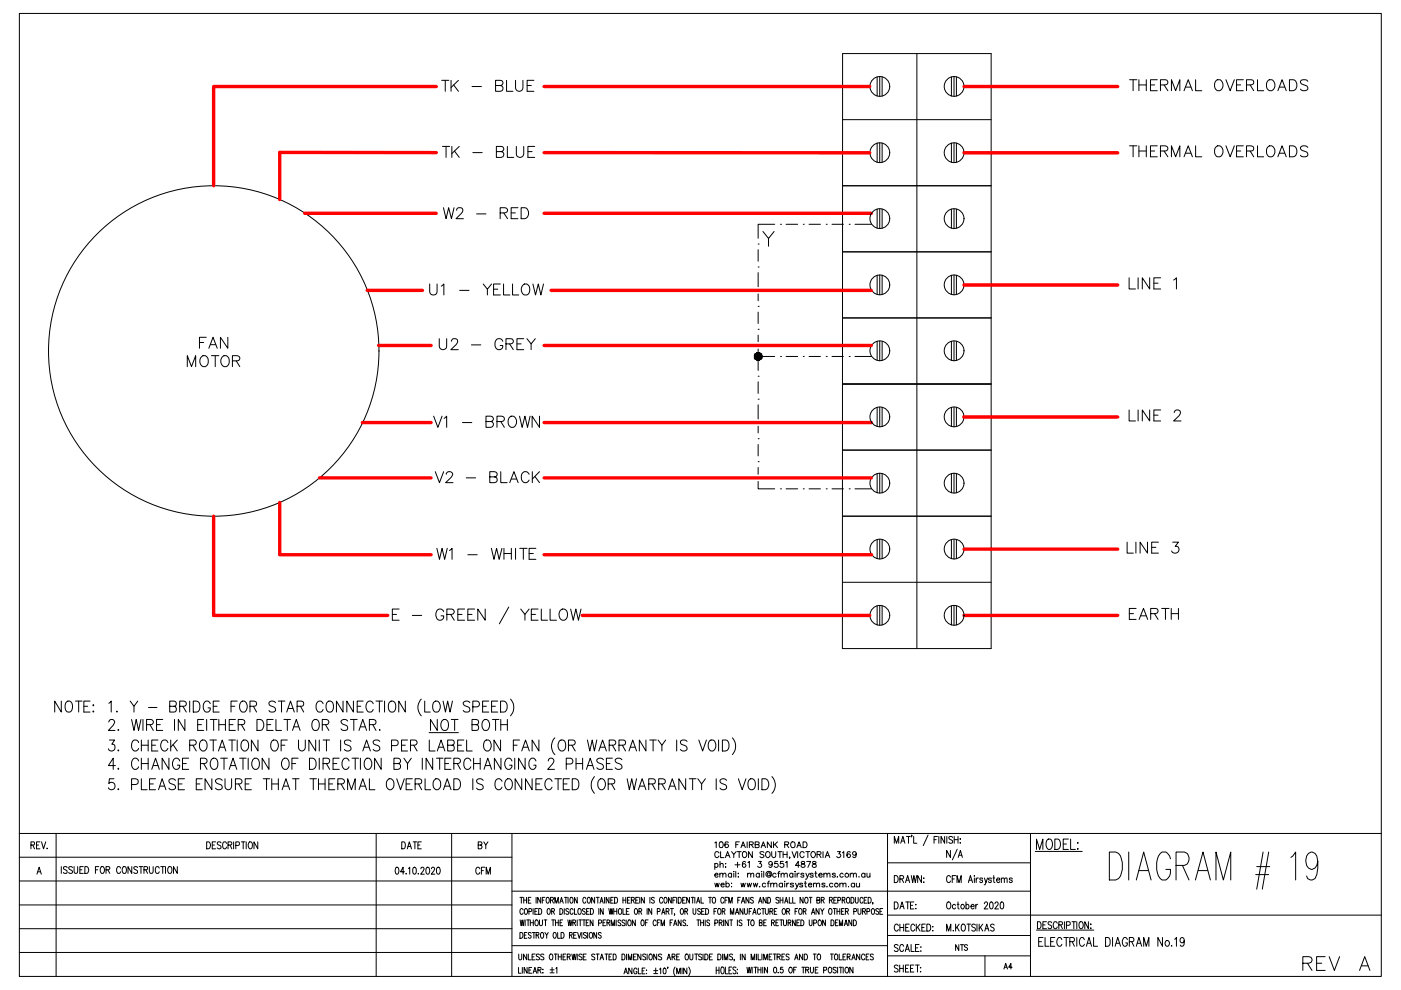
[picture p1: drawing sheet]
<svg xmlns="http://www.w3.org/2000/svg" width="297mm" height="210mm" viewBox="0 0 297 210" stroke-linecap="round" stroke-linejoin="round" font-family="sans-serif">
<defs><g id="words">
<text font-size="6.6" x="275.2" y="207.1">REV</text>
<g font-size="5.7">
<text x="238.1" y="20.5">THERMAL OVERLOADS</text>
<text x="92.4" y="34.6">TK - BLUE</text>
<text x="238.1" y="34.6">THERMAL OVERLOADS</text>
<text x="92.8" y="47.6">W2 - RED</text>
<text x="90" y="63.9">U1 - YELLOW</text>
<text x="40.9" y="75.1">FAN</text>
<text x="92.1" y="75.5">U2 - GREY</text>
<text x="38.5" y="79">MOTOR</text>
<text x="91" y="103.7">V2 - BLACK</text>
<text x="91.4" y="119.9">W1 - WHITE</text>
<text x="237.8" y="118.5">LINE 3</text>
<text x="238.1" y="132.6">EARTH</text>
</g>
<g font-size="5.3">
<text x="92.4" y="20.5">TK - BLUE</text>
<text x="90.7" y="91.7">V1 - BROWN</text>
<text x="238.1" y="90.3">LINE 2</text>
<text x="98.8" y="155.9">BOTH</text>
</g>
<text font-size="4.9" x="100.2" y="181.3">BY</text>
<text font-size="4.4" x="99.5" y="186.6">CFM</text>
<text font-size="4" x="211.7" y="206.7">A4</text>
</g></defs>
<g fill="none" stroke="#000" stroke-width=".21">
<path d="M178.6 11.4h31.5v126.1h-31.5zM186 16.3v4.1M186.5 16.3v4.2M187 16.3v4.1M194.4 11.4v126.1M201.7 16.3v4.1M202.3 16.3v4.2M202.8 16.3v4.1M178.6 25.4h31.5M178.6 39.4h31.5M186 30.3v4.1M186.5 30.3v4.2"/>
<path d="M187 30.3v4.1M201.7 30.3v4.1M202.3 30.3v4.2M202.8 30.3v4.1M160.7 51.7h.1M160.7 56.6h.1M160.7 52.9v2.5M160.7 57.8v3M161.8 49.1l1.1 1.5 1.2-1.5M162.9 50.6v1.6M164.3 47.6h-3.6v2.9M165.5 47.6h.1"/>
<path d="M166.7 47.6h2.4M170.3 47.6h.1M171.5 47.6h2.4M175.2 47.6h.1M176.4 47.6h2.4M178.6 53.4h31.5M180 47.6h.1M181.3 47.6h3.4M186 44.3v4.1M186 58.3v4.2M186.5 44.3v4.2M186.5 58.3v4.2"/>
<path d="M187 44.3v4.1M187 58.3v4.2M201.7 44.3v4.1M201.7 58.3v4.2M202.3 44.3v4.2M202.3 58.3v4.2M202.8 44.3v4.1M202.8 58.3v4.2M239.4 58.9v2.4h1.3M241.3 58.9v2.4M243.8 58.9v2.4l-1.6-2.4v2.4M246.1 58.9h-1.5v2.4h1.5"/>
<path d="M248.8 59.4l.6-.5v2.4M160.7 65h.1M160.7 69.8h.1M160.7 74v1.6h3.6M160.7 79.8h.1M160.7 62.3v1.5M160.7 66.2v2.4M160.7 71v1.4M160.7 75.6v2.9M165.5 75.6h.1M166.7 75.6h2.4M170.3 75.6h.1"/>
<path d="M171.5 75.6h2.4M175.2 75.6h.1M176.4 75.6h2.4M178.6 67.4h31.5M180 75.6h.1M181.3 75.6h3.4M186 72.4v4M186.5 72.3v4.2M187 72.4v4M201.7 72.4v4M202.3 72.3v4.2M202.8 72.4v4"/>
<path d="M244.6 60h.9M160.7 97.9h.1M160.7 93h.1M160.7 84.6h.1M160.7 81v2.4M160.7 85.8v3M160.7 90.4v1.4M160.7 94.2v2.5M160.7 99.1v1.5M178.6 81.4h31.5M178.6 95.4h31.5M186 86.4v4"/>
<path d="M186.5 86.3v4.2M187 86.4v4M201.7 86.4v4M202.3 86.3v4.2M202.8 86.4v4M160.7 102.1v1.5h3.6M165.5 103.6h.1M166.7 103.6h2.4M170.3 103.6h.1M171.5 103.6h2.4M175.2 103.6h.1M176.4 103.6h2.4"/>
<path d="M178.6 109.4h31.5M180 103.6h.1M181.3 103.6h3.4M186 100.4v4.1M186 114.4v4.1M186.5 100.3v4.2M186.5 114.4v4.1M187 100.4v4.1M187 114.4v4.1M201.7 100.4v4.1M201.7 114.4v4.1M202.3 100.3v4.2"/>
<path d="M202.3 114.4v4.1M202.8 100.4v4.1M202.8 114.4v4.1M83.2 130.3h.9M84.6 129.1h-1.4v2.4h1.4M87.4 130.5h2M94.1 129.7a.85 .85 0 0 0-1-.6 .85 .85 0 0 0-.7 .9v.6a.83 .83 0 0 0 .8 .9 .83 .83 0 0 0 .9-.9h-.6M94.7 130.3h1.1a.65 .65 0 0 0 .5-.7l-.2-.3-.3-.2h-1.1v2.4M95.5 130.3l.8 1.2M97.1 130.3h.9M98.5 129.1h-1.4v2.4h1.4M99.2 130.3h.9"/>
<path d="M100.6 129.1h-1.4v2.4h1.4M102.9 129.1v2.4l-1.6-2.4v2.4M107.9 128.7l-2 3.6M110.4 129.1l.9 1.2 .9-1.2M111.3 130.3v1.2M112.6 130.3h.9M114.1 129.1h-1.5v2.4h1.5M114.8 129.1v2.4h1.3M116.6 129.1v2.4h1.4M118.7 129.5a.87 .87 0 0 1 1-.3 .87 .87 0 0 1 .6 .8 1.01 1.01 0 0 1-.2 1.1 1.01 1.01 0 0 1-1.1 .3 1.47 1.47 0 0 1-.3-1.9zM121 129.1l.5 2.4 .6-2.4 .5 2.4 .6-2.4M178.6 123.5h31.5"/>
<path d="M186 128.5v4M186.5 128.4v4.2M187 128.5v4M201.7 128.5v4M202.3 128.4v4.2M202.8 128.5v4M13 148.6v2.4l-1.4-2.4v2.4M14 149a.76 .76 0 0 1 .9-.3 .76 .76 0 0 1 .5 .8 .98 .98 0 0 1-.2 1.1 .98 .98 0 0 1-1 .3 1.71 1.71 0 0 1-.2-1.9zM16 148.6h1.4M16.7 148.6v2.4M17.8 149.7h.8M19.1 148.6h-1.3v2.4h1.3"/>
<path d="M19.7 149.5h.2l-.1 .2zM19.8 150.8l.1 .1-.1 .1zM23.1 149.1l.5-.5v2.4M23.1 153.1v-.1a.65 .65 0 0 1 .8-.5l.2 .2a.69 .69 0 0 1-.1 1.1l-1 1.1h1.4M23.2 156.9h1.1l-.6 .9a.73 .73 0 0 1 .6 1.2 .73 .73 0 0 1-1.3-.2M24.8 150.8l-.1 .1h.2M25.1 154.7l-.1 .1h.2M25.1 159l-.1 .1 .1 .1 .1-.1M27.6 148.6l.8 1.1 .8-1.1M27.9 152.5l.5 2.4 .5-2.4 .5 2.4 .5-2.4M28.4 149.7v1.3M29.4 157.5a.76 .76 0 0 0-.9-.6 .76 .76 0 0 0-.6 .9 1.06 1.06 0 0 0 1 1.4l.5-.5"/>
<path d="M30 156.9v2.3M30 158h1.4M30.3 152.5v2.4M31.1 153.6h.9a.54 .54 0 0 0 .5-.3 .54 .54 0 0 0-.2-.6l-1.2-.2v2.4M31.4 156.9v2.3M31.5 150h1.8M31.8 153.6l.7 1.3M32.2 158h.8M33.2 153.6h.8M33.5 156.9h-1.3v2.3h1.3M34.5 152.5h-1.3v2.4h1.3M35.6 157.5a.78 .78 0 0 0-.9-.6 .78 .78 0 0 0-.6 .9 .97 .97 0 0 0 .2 1.1 .97 .97 0 0 0 1 .2l.3-.4"/>
<path d="M36 149.7h.9a.56 .56 0 0 0 .5-.5 .56 .56 0 0 0-.5-.6h-.9v2.4l1.2-.1 .2-.3a.63 .63 0 0 0-.5-.9M36.2 156.9v2.3M36.7 157.9l.9 1.3M37 152.5v2.4M37.6 156.9l-1.4 1.5M38.1 149.7h1.2l.2-.4-.1-.4-.4-.3h-.9v2.4M38.8 149.7l.7 1.3M39.2 152.5v2.4l-1.4-2.4v2.4M40.2 158h.9a.55 .55 0 0 0 .5-.5 .55 .55 0 0 0-.5-.6h-.9v2.3M40.2 148.6v2.4M40.9 158l.7 1.2M41 148.6a1.26 1.26 0 0 1 1.4 .8 1.26 1.26 0 0 1-.4 1.5l-1 .1z"/>
<path d="M41.9 153.6h.8M42.5 157.2l.4-.3a1.21 1.21 0 0 1 1.1 .9 1.21 1.21 0 0 1-.5 1.3l-.2 .1a1.21 1.21 0 0 1-1-.7 1.21 1.21 0 0 1 .2-1.3zM43.2 152.5h-1.3v2.4h1.3M43.8 152.5v2.4M44.5 156.9h1.4M44.6 149.2a.72 .72 0 0 0-1.1-.4 1.45 1.45 0 0 0 .2 2.2h.4a.79 .79 0 0 0 .5-.9h-.5M44.6 152.5h1.4M45.2 149.7h.8M45.2 156.9v2.3M45.3 152.5v2.4M46.3 159.2l.8-2.3 .8 2.3M46.4 153.6h1.4"/>
<path d="M46.4 152.5v2.4M46.5 148.6h-1.3v2.4h1.3M46.6 158.4h1M47.8 152.5v2.4M48.5 156.9h1.4M48.6 153.6h.8M49 149.7h.8M49.2 156.9v2.3M49.9 152.5h-1.3v2.4h1.3M50.3 148.6h-1.3v2.4M50.3 156.9v2.3M50.5 153.6h1.2l.2-.4-.1-.4-.4-.3h-.9v2.4"/>
<path d="M51.2 148.8l.2-.2a1.11 1.11 0 0 1 1 .7 1.11 1.11 0 0 1-.1 1.1 .76 .76 0 0 1-.9 .6 .76 .76 0 0 1-.6-.9 1.39 1.39 0 0 1 .4-1.3zM51.2 153.6l.7 1.3M51.3 157.2l.4-.3a1.21 1.21 0 0 1 1.1 .9 1.21 1.21 0 0 1-.5 1.3l-.2 .1a1.21 1.21 0 0 1-1-.7 1.21 1.21 0 0 1 .2-1.3zM53 149.7h1.2l.2-.4-.1-.4-.4-.3h-.9v2.4M53.7 149.7l.7 1.3M54.5 152.5a1.22 1.22 0 0 1 1.4 .9 1.22 1.22 0 0 1-.7 1.5h-.7zM54.7 156.9v2.3l-1.4-2.3v2.3M56.6 153.6h.8M57.8 157a.83 .83 0 0 1 1.2 .8 1.06 1.06 0 0 1-1 1.4 1.48 1.48 0 0 1-.2-2.2zM57.9 152.5h-1.3v2.4h1.3M58.4 149a.75 .75 0 0 0-.8-.4 .75 .75 0 0 0-.6 .6l.2 .3 .8 .4a.56 .56 0 0 1 .4 .6 .56 .56 0 0 1-.5 .5l-.7-.1-.2-.3M58.5 152.5v2.4h1.2"/>
<path d="M59 148.6h1.4M59.6 158h.8M59.7 148.6v2.4M60.2 152.5h1.4M60.8 151l.8-2.4 .8 2.4M60.9 156.9h-1.3v2.3M60.9 152.5v2.4M61.1 150.2h1M62 154.9l.8-2.4 .8 2.4M62.3 154.1h1M63 149.7h.9a.56 .56 0 0 0 .5-.5 .56 .56 0 0 0-.5-.6h-.9v2.4M63.3 156.9v1.7a.72 .72 0 0 0 .7 .6 .72 .72 0 0 0 .7-.6v-1.7"/>
<path d="M63.7 149.7l.7 1.3M66.3 152.9a.76 .76 0 0 1 .9-.3 .76 .76 0 0 1 .5 .8 .98 .98 0 0 1-.2 1.1 .98 .98 0 0 1-1 .3 1.71 1.71 0 0 1-.2-1.9zM66.9 156.9v2.3l-1.4-2.3v2.3M67.7 156.9v2.3M68.3 153.6h.9a.54 .54 0 0 0 .5-.3 .54 .54 0 0 0-.2-.6l-1.2-.2v2.4M68.5 149.2a.72 .72 0 0 0-1.1-.4 1.45 1.45 0 0 0 .2 2.2l.6-.1 .3-.5M68.5 156.9h1.4M69 153.6l.7 1.3M69.2 156.9v2.3M69.3 149a.76 .76 0 0 1 .9-.3 .76 .76 0 0 1 .5 .8 .98 .98 0 0 1-.1 1.1 .98 .98 0 0 1-1.1 .3 1.71 1.71 0 0 1-.2-1.9zM72.2 156.9v2.3M72.7 148.6v2.4l-1.4-2.4v2.4"/>
<path d="M73.7 152.9a.76 .76 0 0 0-.8-.4 .76 .76 0 0 0-.6 .6l.2 .3 .8 .4a.56 .56 0 0 1 .4 .6 .56 .56 0 0 1-.5 .5l-.7-.1-.2-.3M74.3 152.5h1.4M74.4 157.2a.78 .78 0 0 0-.8-.3 .78 .78 0 0 0-.6 .6l.2 .3 1 .4a.57 .57 0 0 1 .2 .6 .57 .57 0 0 1-.5 .4l-.7-.1-.2-.2M74.9 148.6v2.4l-1.4-2.4v2.4M75 152.5v2.4M75.7 149.7h.8M76.1 154.9l.8-2.4 .8 2.4M76.4 154.1h1M76.9 159.2l.8-2.3 .8 2.3M77 148.6h-1.3v2.4h1.3M77.2 158.4h1M78.3 153.6h1.2l.2-.4-.1-.4-.4-.3h-.9v2.4"/>
<path d="M79 153.6l.7 1.3M79.1 149.2a.78 .78 0 0 0-.9-.5 .78 .78 0 0 0-.6 .8v.6a.78 .78 0 0 0 .6 .9 .78 .78 0 0 0 .9-.6M79.7 148.6h1.4M80.4 148.6v2.4M80.5 154.7l-.1 .1h.2M80.5 157.2a.78 .78 0 0 0-.8-.3 .78 .78 0 0 0-.6 .6l.2 .3 .8 .3a.59 .59 0 0 1 .4 .6 .59 .59 0 0 1-.5 .5h-.4l-.5-.3M81.5 148.6v2.4M82.5 149a.76 .76 0 0 1 .9-.3 .76 .76 0 0 1 .5 .8 .98 .98 0 0 1-.1 1.1 .98 .98 0 0 1-1.1 .3 1.71 1.71 0 0 1-.2-1.9zM83 158.1l1.2-.1a.62 .62 0 0 0 .2-.6 .62 .62 0 0 0-.5-.5h-.9v2.3M85.1 158h.8M85.9 148.6v2.4l-1.4-2.4v2.4M86.4 156.9h-1.3v2.3h1.3"/>
<path d="M87 158h.9a.55 .55 0 0 0 .5-.5 .55 .55 0 0 0-.5-.6h-.9v2.3M87.7 158l.7 1.2M89.3 148.2a2.52 2.52 0 0 0 0 3.6M90 148.6v2.4h1.2M91 155.3h6.2M91 156.9v2.3h1.2M91.9 149a.79 .79 0 0 1 .9-.3 .79 .79 0 0 1 .5 .8v.6a.81 .81 0 0 1-.8 .9 .81 .81 0 0 1-.8-.9zM92.7 152.5v2.4l-1.4-2.4v2.4M92.7 159.2l.8-2.3 .8 2.3M93 158.4h1M93.7 152.9a.76 .76 0 0 1 .9-.3 .76 .76 0 0 1 .5 .8 .98 .98 0 0 1-.2 1.1 .98 .98 0 0 1-1 .3l-.2-.3a1.56 1.56 0 0 1 0-1.6zM93.9 148.6l.5 2.4 .5-2.4 .5 2.4 .5-2.4"/>
<path d="M94.9 158h.9l.4-.2 .1-.3a.52 .52 0 0 0-.5-.6h-.9v2.3h.9a.63 .63 0 0 0 .5-.6 .63 .63 0 0 0-.5-.6M95.7 152.5h1.4M96.4 152.5v2.4M97 158h.8M98.3 156.9h-1.3v2.3h1.3M98.9 156.9v2.3h1.2M99.6 149a.76 .76 0 0 0-.8-.4 .76 .76 0 0 0-.6 .6l.2 .3 .8 .4a.57 .57 0 0 1 .4 .6 .57 .57 0 0 1-.5 .5l-.7-.1-.2-.3M100.2 149.9h.9a.62 .62 0 0 0 .6-.6 .62 .62 0 0 0-.6-.7h-.9v2.4M102.3 149.7h.8M102.9 157a.83 .83 0 0 1 1.2 .8 1.06 1.06 0 0 1-1 1.4 1.48 1.48 0 0 1-.2-2.2zM103.6 148.6h-1.3v2.4M104.2 149.7h.8"/>
<path d="M105.5 148.6h-1.3v2.4M106.1 148.6a1.26 1.26 0 0 1 1.4 .8 1.26 1.26 0 0 1-.4 1.5l-1 .1zM106.1 156.9v2.3l-1.4-2.3v2.3M108.2 148.2a2.64 2.64 0 0 1 0 3.6M108.8 158h.8M110.2 156.9h-1.4v2.3M110.6 159.2l.8-2.3 .8 2.3M111 158.4h.9M114.3 156.9v2.3l-1.5-2.3v2.3M117.6 156.4a2.53 2.53 0 0 0 0 3.6M118.5 157.2a.78 .78 0 0 1 1-.3 .78 .78 0 0 1 .4 .9 1.02 1.02 0 0 1-.9 1.4l-.3-.1a1.51 1.51 0 0 1-.2-1.9zM120.5 158h1a.55 .55 0 0 0 .5-.5 .55 .55 0 0 0-.5-.6h-1v2.3"/>
<path d="M121.2 158l.8 1.2M124.5 156.9l.6 2.3 .5-2.3 .4 2.3 .5-2.3M127 159.2l.8-2.3 .8 2.3M127.3 158.4h.9M129.2 158h.8a.55 .55 0 0 0 .6-.5 .55 .55 0 0 0-.6-.6h-.8v2.3M129.8 158l.8 1.2M131.2 158h1l.3-.2 .1-.3a.52 .52 0 0 0-.4-.6h-1v2.3M132 158l.6 1.2M133.3 159.2l.9-2.3 .8 2.3M133.6 158.4h1.1M136.9 156.9v2.3l-1.3-2.3v2.3M137.8 156.9h1.3"/>
<path d="M138.5 156.9v2.3M139.5 156.9l.8 1.1 .8-1.1M140.3 158v1.2M143.5 156.9v2.3M145.7 157.2a.77 .77 0 0 0-.8-.3 .77 .77 0 0 0-.6 .6l.1 .3 1.1 .4a.57 .57 0 0 1 .2 .6 .57 .57 0 0 1-.5 .4h-.5l-.4-.3M148.2 156.9l.8 2.3 .8-2.3M150.5 157a.83 .83 0 0 1 1.3 .8 1.06 1.06 0 0 1-1.1 1.4 1.48 1.48 0 0 1-.2-2.2zM152.4 156.9v2.3M153.2 156.9h.6a1.27 1.27 0 0 1 .5 2l-.5 .3h-.6zM155.3 156.4a2.65 2.65 0 0 1 0 3.6M24.2 165.1h-1l-.1 1a.76 .76 0 0 1 1.1 0 .76 .76 0 0 1-.1 1.1 .76 .76 0 0 1-1.1-.2M24.5 162.3h-1.5l1-1.5v2.3"/>
<path d="M25.1 162.9l-.1 .1 .1 .1 .1-.1M25.1 167.2l-.1 .1 .1 .1 .1-.1M27.9 166.3l1.2-.1a.62 .62 0 0 0 .2-.6 .62 .62 0 0 0-.5-.5h-.9v2.3M29.4 161.3a.76 .76 0 0 0-.9-.5 .76 .76 0 0 0-.6 .8 1.08 1.08 0 0 0 1 1.5l.5-.5M30 165.1v2.3h1.2M30 160.8v2.3M30 161.9h1.4M31.4 160.8v2.3M31.7 166.2h.8M32.2 163.1l.8-2.3 .8 2.3M32.5 162.3h1M33 165.1h-1.3v2.3h1.3"/>
<path d="M33.6 167.4l.8-2.3 .8 2.3M33.9 166.7h1M35.8 160.8v2.3l-1.4-2.3v2.3M37.2 165.5a.75 .75 0 0 0-.8-.4 .75 .75 0 0 0-.6 .6l.2 .3 .8 .3a.56 .56 0 0 1 .4 .6 .56 .56 0 0 1-.5 .5h-.4l-.5-.3M37.8 166.2h.8M38.1 161.3a.7 .7 0 0 0-.7-.6 .7 .7 0 0 0-.7 .6 1.17 1.17 0 0 0 .9 1.8 .76 .76 0 0 0 .5-.9h-.5M38.7 161.9h.8M39.1 165.1h-1.3v2.3h1.3M40 160.8h-1.3v2.3h1.3M41.6 166.2h.8M42.5 161.9h.9a.57 .57 0 0 0 .5-.6 .57 .57 0 0 0-.5-.5h-.9v2.3M42.9 165.1h-1.3v2.3h1.3"/>
<path d="M43.2 161.9l.7 1.2M44.8 161.1a.76 .76 0 0 1 .9-.3 .76 .76 0 0 1 .5 .8 1.04 1.04 0 0 1-1 1.5l-.2-.1a1.51 1.51 0 0 1-.2-1.9zM44.9 165.1v2.3l-1.4-2.3v2.3M46.8 160.8h1.4M47.1 165.5a.79 .79 0 0 0-.8-.4 .79 .79 0 0 0-.6 .6l.2 .3 .8 .3a.56 .56 0 0 1 .4 .6 .56 .56 0 0 1-.5 .5h-.4l-.5-.3M47.5 160.8v2.3M47.7 165.1v1.7a.7 .7 0 0 0 .7 .7 .7 .7 0 0 0 .7-.7v-1.7M48.6 163.1l.8-2.3 .8 2.3M48.9 162.3h1M49.9 166.2h.9a.54 .54 0 0 0 .5-.4 .54 .54 0 0 0-.2-.6l-1.2-.1v2.3M50.6 166.2l.7 1.2M50.8 160.8h1.4"/>
<path d="M51.5 160.8v2.3M52 166.2h.8M52.6 160.8v2.3M53.3 165.1h-1.3v2.3h1.3M53.6 161.1a.76 .76 0 0 1 .9-.3 .76 .76 0 0 1 .5 .8 1.04 1.04 0 0 1-1 1.5l-.2-.1a1.51 1.51 0 0 1-.2-1.9zM55.8 165.1h1.4M56.5 165.1v2.3M57 160.8v2.3l-1.4-2.3v2.3M57.6 166.2h1.4M57.6 165.1v2.3M59 165.1v2.3M59.8 167.4l.8-2.3 .8 2.3"/>
<path d="M59.9 161.1a.76 .76 0 0 1 .9-.3 .76 .76 0 0 1 .5 .8 1.08 1.08 0 0 1-1 1.5l-.2-.1a1.51 1.51 0 0 1-.2-1.9zM60.1 166.7h1M61.9 161.9h.8M62 165.1h1.4M62.7 165.1v2.3M63.2 160.8h-1.3v2.3M65.6 160.8a1.21 1.21 0 0 1 1.5 1.1 1.21 1.21 0 0 1-1.5 1.2zM65.7 165.1h1.4M66.4 165.1v2.3M67.5 166.2h1.4M67.5 165.1v2.3M67.7 160.8v2.3"/>
<path d="M68.5 161.9h.9a.58 .58 0 0 0 .5-.6 .58 .58 0 0 0-.5-.5h-.9v2.3M68.9 165.1v2.3M69.2 161.9l.7 1.2M69.7 166.2h.8M70.6 161.9h.8M71 165.1h-1.3v2.3h1.3M71.6 166.2h.9a.54 .54 0 0 0 .5-.4 .54 .54 0 0 0-.2-.6l-1.2-.1v2.3M71.9 160.8h-1.3v2.3h1.3M72.3 166.2l.7 1.2M73.7 167.4v-2.3l.8 2.3 .8-2.3v2.3M74 161.3a.71 .71 0 0 0-1.1-.4 1.48 1.48 0 0 0 .2 2.2 .77 .77 0 0 0 .9-.5M74.6 160.8h1.4"/>
<path d="M75.3 160.8v2.3M76.1 167.4l.8-2.3 .8 2.3M76.4 160.8v2.3M76.4 166.7h1M77.6 160.9l.2-.1a1.13 1.13 0 0 1 1 .6 1.13 1.13 0 0 1-.1 1.2 .72 .72 0 0 1-1.1 .4 1.57 1.57 0 0 1 0-2.1zM78.3 165.1v2.3h1.2M80.8 160.8v2.3l-1.4-2.3v2.3M82.1 165.5l.4-.4a1.21 1.21 0 0 1 1.1 .9 1.21 1.21 0 0 1-.5 1.3l-.2 .1a1.19 1.19 0 0 1-1-.7 1.19 1.19 0 0 1 .2-1.2zM83.5 161.9h.9a.57 .57 0 0 0 .5-.6 .57 .57 0 0 0-.5-.5h-.9v2.3h.9a.62 .62 0 0 0 .5-.6 .62 .62 0 0 0-.5-.6M84.1 165.1l.8 2.3 .8-2.3M85.6 160.8l.8 1.1 .8-1.1M86.1 166.2h.8"/>
<path d="M86.4 161.9v1.2M87.4 165.1h-1.3v2.3h1.3M88 166.2h.9a.56 .56 0 0 0 .5-.5 .56 .56 0 0 0-.5-.6h-.9v2.3M88.7 166.2l.7 1.2M89.5 160.8v2.3M90.1 165.1v2.3h1.2M91.7 160.8v2.3l-1.4-2.3v2.3M92 165.5l.4-.4a1.21 1.21 0 0 1 1.1 .9 1.21 1.21 0 0 1-.5 1.3l-.2 .1a1.19 1.19 0 0 1-1-.7 1.19 1.19 0 0 1 .2-1.2zM92.5 160.8h1.4M93.2 160.8v2.3M94 167.4l.8-2.3 .8 2.3M94.3 161.9h.8"/>
<path d="M94.3 166.7h1M95.6 160.8h-1.3v2.3h1.3M96.2 161.9h.9a.57 .57 0 0 0 .5-.6 .57 .57 0 0 0-.5-.5h-.9v2.3M96.2 165.1a1.24 1.24 0 0 1 1.4 .7 1.24 1.24 0 0 1-.4 1.5l-1 .1zM96.9 161.9l.7 1.2M99.8 161.3a.76 .76 0 0 0-.9-.5 .76 .76 0 0 0-.6 .8 1.04 1.04 0 0 0 1 1.5l.5-.5M100.2 165.1v2.3M100.4 161.9h1.4M100.4 160.8v2.3M101.8 160.8v2.3M102.4 165.5a.75 .75 0 0 0-.7-.4 .75 .75 0 0 0-.7 .6l.2 .3 .8 .3a.56 .56 0 0 1 .5 .6 .56 .56 0 0 1-.6 .5h-.4l-.5-.3M102.6 163.1l.8-2.3 .8 2.3"/>
<path d="M102.9 162.3h1M106.2 160.8v2.3l-1.4-2.3v2.3M106.4 165.7a.76 .76 0 0 0-.9-.6 .76 .76 0 0 0-.6 .9 1.02 1.02 0 0 0 1 1.4l.5-.5M107.2 165.5a.76 .76 0 0 1 1-.3 .76 .76 0 0 1 .4 .8 1.06 1.06 0 0 1-.9 1.4l-.3-.1a1.46 1.46 0 0 1-.2-1.8zM108.5 161.3a.7 .7 0 0 0-.7-.6 .7 .7 0 0 0-.7 .6 1.17 1.17 0 0 0 .9 1.8 .88 .88 0 0 0 .5-.9h-.5M109.1 160.8v2.3M110.6 165.1v2.3l-1.4-2.3v2.3M111.3 160.8v2.3l-1.4-2.3v2.3M112.8 165.1v2.3l-1.4-2.3v2.3M113.6 161.3a.71 .71 0 0 0-1.1-.4 1.48 1.48 0 0 0 .2 2.2 .75 .75 0 0 0 .9-.9h-.4M113.6 166.2h.8M114.9 165.1h-1.3v2.3h1.3"/>
<path d="M116.2 161.3l.1-.3 .3-.2h.5l.2 .2a.78 .78 0 0 1-.2 1l-1 1.1h1.5M117.1 165.7a.72 .72 0 0 0-1.1-.5 1.41 1.41 0 0 0 .1 2.2 .78 .78 0 0 0 1-.5M117.6 165.1h1.4M118.3 165.1v2.3M119.4 166.2h.8M120.1 162h.8a.62 .62 0 0 0 .6-.6 .62 .62 0 0 0-.6-.6h-.8v2.3M120.7 165.1h-1.3v2.3h1.3M121.3 165.1a1.24 1.24 0 0 1 1.4 .7 1.24 1.24 0 0 1-.4 1.5l-1 .1zM122.1 161.9h1.4M122.1 160.8v2.3M123.5 160.8v2.3M124.3 163.1l.8-2.3 .8 2.3"/>
<path d="M124.6 162.3h1M126 164.6a2.65 2.65 0 0 0 0 3.6M127.1 165.2l.2-.1a1.11 1.11 0 0 1 1 .6 1.11 1.11 0 0 1-.1 1.2 .72 .72 0 0 1-1.1 .4 1.53 1.53 0 0 1 0-2.1zM127.9 161.1a.75 .75 0 0 0-.8-.4 .75 .75 0 0 0-.6 .6 1.45 1.45 0 0 0 1.3 .8 .6 .6 0 0 1-.3 1h-.5l-.5-.3M128.6 161.9h.7M128.9 166.2h.9a.54 .54 0 0 0 .5-.4 .54 .54 0 0 0-.2-.6l-1.2-.1v2.3M129.7 166.2l.6 1.2M129.8 160.8h-1.2v2.3h1.2M131.9 161.1a.78 .78 0 0 0-.8-.4 .78 .78 0 0 0-.7 .6 1.45 1.45 0 0 0 1.3 .8 .57 .57 0 0 1 .2 .6 .57 .57 0 0 1-.5 .4h-.5l-.5-.3M133 165.1l.4 2.3 .5-2.3 .6 2.3 .5-2.3M135.3 167.4l.8-2.3 .8 2.3M135.6 166.7h1.1"/>
<path d="M137.5 166.2h1a.56 .56 0 0 0 .5-.5 .56 .56 0 0 0-.5-.6h-1v2.3M138.3 166.2l.6 1.2M139.7 166.2h.8a.54 .54 0 0 0 .5-.4 .54 .54 0 0 0-.2-.6l-1.1-.1v2.3M140.3 166.2l.8 1.2M141.7 167.4l.8-2.3 .8 2.3M142.1 166.7h.9M145.4 165.1v2.3l-1.5-2.3v2.3M146.1 165.1h1.5M146.9 165.1v2.3M148 165.1l.8 1.1 .8-1.1M148.8 166.2v1.2M151.8 165.1v2.3"/>
<path d="M154.1 165.5a.76 .76 0 0 0-.8-.4 .76 .76 0 0 0-.6 .6l.2 .3 .8 .3a.56 .56 0 0 1 .4 .6 .56 .56 0 0 1-.6 .5h-.3l-.5-.3M156.5 165.1l.9 2.3 .8-2.3M158.7 165.5a.76 .76 0 0 1 1-.3 .76 .76 0 0 1 .4 .8 1.02 1.02 0 0 1-.9 1.4 1.41 1.41 0 0 1-.5-1.9zM160.8 165.1v2.3M161.5 165.1a1.2 1.2 0 0 1 1.5 1.2 1.2 1.2 0 0 1-1.5 1.1zM163.7 164.6a2.53 2.53 0 0 1 0 3.6"/>
<circle cx="186.5" cy="18.3" r="2.1"/>
<circle cx="202.3" cy="18.3" r="2.1"/>
<circle cx="186.5" cy="32.4" r="2.1"/>
<circle cx="202.3" cy="32.4" r="2.1"/>
<circle cx="186.5" cy="46.3" r="2.1"/>
<circle cx="202.3" cy="46.3" r="2.1"/>
<circle cx="45.3" cy="74.4" r="35"/>
<circle cx="160.8" cy="75.6" r=".78"/>
<circle cx="186.5" cy="74.4" r="2.1"/>
<circle cx="186.5" cy="60.4" r="2.1"/>
<circle cx="202.3" cy="74.4" r="2.1"/>
<circle cx="202.3" cy="60.4" r="2.1"/>
<circle cx="186.5" cy="88.4" r="2.1"/>
<circle cx="202.3" cy="88.4" r="2.1"/>
<circle cx="186.5" cy="116.4" r="2.1"/>
<circle cx="186.5" cy="102.4" r="2.1"/>
<circle cx="202.3" cy="102.4" r="2.1"/>
<circle cx="202.3" cy="116.4" r="2.1"/>
<circle cx="186.5" cy="130.5" r="2.1"/>
<circle cx="202.3" cy="130.5" r="2.1"/>
</g>
<g fill="none" stroke="#f00" stroke-width=".72">
<path d="M92.5 18.3h-47.2v21.1M115.4 18.3h69M204.4 18.3h32.6M92.5 32.4l-33.2-.1v10M115.4 32.4h69M204.4 32.4h32.6M64.6 45.2h27.9M115.4 45.2h69.3M77.9 61.6h11.7M80.3 73.3h11.1M115.4 73.3h69.3M116.8 61.6h67.9"/>
<path d="M204.4 60.4h32.6M76.8 89.6h14.6M115.4 89.6h69.3M204.3 88.4h32.7M45.3 109.4v21.1h36.9M59.3 106.5v11.1h32.1M67.7 101.3h23.7M115.4 101.3h69.3M115.4 117.6h69.4M204.4 116.4h32.6M123.4 130.5h61M204.4 130.5h32.6"/>
</g>
<g fill="#000" stroke="#000" stroke-width=".21">
<path d="M160.6 76.3h.3zM160.7 74.8h.1z"/>
<path d="M160.6 76.3h.2zM160.7 76.3h.1z"/>
<path d="M160.7 74.8h.2zM160.6 74.8h.3z"/>
<path d="M160.6 74.8h.4zM160.5 74.8h.5z"/>
<path d="M160.5 74.8l.6 .1zM160.5 74.8l.6 .1z"/>
<path d="M160.5 76.3h.5zM160.5 76.3h.4z"/>
<path d="M160.4 74.9h.7zM160.4 74.9h.7z"/>
<path d="M160.4 76.3h.7zM160.4 76.3h.6z"/>
<path d="M160.4 74.9h.8zM160.4 74.9h.8z"/>
<path d="M160.4 76.3h.7zM160.4 76.3h.7z"/>
<path d="M160.3 74.9l.9 .1zM160.2 75h1z"/>
<path d="M160.3 76.2h.9zM160.3 76.2l.8 .1z"/>
<path d="M160.2 75h1.1zM160.2 75h1.1z"/>
<path d="M160.2 76.2h1zM160.2 76.2h1z"/>
<path d="M160.2 75l1.1 .1zM160.2 75l1.1 .1z"/>
<path d="M160.2 76.1h1.1zM160.2 76.1l1 .1z"/>
<path d="M160.1 75.1l1.3 .1zM160.1 75.1l1.3 .1z"/>
<path d="M160.1 76h1.2zM160.1 76l1.2 .1z"/>
<path d="M160.1 75.2h1.3zM160.1 75.2h1.3z"/>
<path d="M160.1 75.2l1.4 .1zM160.1 75.2l1.4 .1z"/>
<path d="M160.1 75.9l1.3 .1zM160.1 75.9l1.3 .1z"/>
<path d="M160.1 76h1.3zM160.1 76h1.2z"/>
<path d="M160 75.3l1.5 .1zM160 75.3l1.5 .1z"/>
<path d="M160 75.9h1.5zM160 75.9h1.4z"/>
<path d="M160 75.4h1.5zM160 75.4h1.5z"/>
<path d="M160 75.4l1.5 .1zM160 75.4l1.5 .1z"/>
<path d="M160 75.5l1.5 .1zM160 75.5l1.5 .1z"/>
<path d="M160 75.7h1.5zM160 75.7h1.5z"/>
<path d="M160 75.7l1.5 .1zM160 75.7l1.5 .1z"/>
<path d="M160 75.8h1.5zM160 75.8l1.5 .1z"/>
<path d="M160 75.6h1.5zM160 75.6l1.5 .1z"/>
</g>
<g fill="none" stroke="#000" stroke-width=".21">
<path d="M4.1 2.9h288.8v204.1h-288.8zM4.1 176.7h288.8M6.6 179.2l.6-.1v-.6h-.6v1.5M6.9 179.2l.4 .8M7.7 179.2h.5M8.5 178.5h-.8v1.5h.8M8.8 178.5l.4 1.5 .5-1.5M10 179.8l-.1 .1h.1M11.9 176.7v30.3M43.8 178.5a.75 .75 0 0 1 .8 .7 .75 .75 0 0 1-.8 .8zM45 179.2h.5M45.7 178.5h-.7v1.5h.7"/>
<path d="M46.9 178.7l-.3-.2h-.4l-.1 .2 .1 .3 .4 .3a.4 .4 0 0 1 .2 .6 .4 .4 0 0 1-.6 0l-.1-.1M48 178.8a.44 .44 0 0 0-.5-.3 .44 .44 0 0 0-.3 .5v.4a.44 .44 0 0 0 .3 .6 .44 .44 0 0 0 .5-.4M48.3 179.2l.7-.1 .1-.5-.8-.1v1.5M48.8 179.2l.3 .8M49.5 178.5v1.5M50 179.3l.7-.2v-.6h-.7v1.5M51.2 178.5h.7M51.6 178.5v1.5M52.2 178.5v1.5M52.9 178.5h.1a.79 .79 0 0 1 .6 .6 .79 .79 0 0 1-.3 .8l-.1 .1a.85 .85 0 0 1-.3-1.5zM54.7 178.5v1.5l-.9-1.5v1.5M79.8 176.7v30.3"/>
<path d="M85.2 178.5a.78 .78 0 0 1 .8 .5 .78 .78 0 0 1-.3 .9l-.5 .1zM86.4 180l.4-1.5 .4 1.5M86.5 179.5h.6M87.6 178.5h.7M88 178.5v1.5M88.6 179.2h.4M89.3 178.5h-.7v1.5h.7M95.8 176.7v30.3M108.5 176.7v30.3M151.6 178.7l.2-.2v1.2M152.7 178.5a.61 .61 0 0 1 .7 .5 .61 .61 0 0 1-.4 .7l-.5-.2v-.5zM154.4 178.7l-.1-.2a.61 .61 0 0 0-.7 .5 .61 .61 0 0 0 .5 .7 .39 .39 0 0 0 .3-.4 .39 .39 0 0 0-.3-.4 .39 .39 0 0 0-.4 .4"/>
<path d="M156 179.1h.5M156.8 178.5h-.8v1.2M157.1 179.7l.5-1.2 .4 1.2M157.3 179.3h.6M158.4 178.5v1.2M158.9 179.1l.7-.1 .1-.3-.1-.2h-.7v1.2M159.3 179.1l.4 .6M160.1 179.1l.8-.1v-.4l-.8-.1v1.2l.8-.1 .1-.3-.3-.2M161.4 179.7l.4-1.2 .5 1.2M161.5 179.3h.6M163.5 178.5v1.2l-.8-1.2v1.2M164 178.5v1.2"/>
<path d="M164.3 179l.5 .7M164.8 178.5l-.8 .8M166.4 179.1l.8-.1v-.4l-.8-.1v1.2M166.8 179.1l.4 .6M167.9 178.5a.59 .59 0 0 1 .7 .6 .59 .59 0 0 1-.7 .6l-.3-.4zM169 179.7l.4-1.2 .5 1.2M169.1 179.3h.6M170.3 178.5h.4a.65 .65 0 0 1 .4 .6 .65 .65 0 0 1-.4 .6h-.4zM188.2 176.7v30.3M189.6 178.8v-1.5l.5 1.5 .4-1.5v1.5M191 178.8l.4-1.5 .5 1.5M191.1 178.3h.6"/>
<path d="M192.2 177.3h.8M192.6 177.3v1.5M193.3 177.1h-.1h.1l-.1 .4M193.7 177.3v1.5h.7M196.8 177.1l-1.1 2.2M198 178h.5M198.8 177.3h-.8v1.5M199.1 177.3v1.5M200.3 177.3v1.5l-.8-1.5v1.5M200.7 177.3v1.5M202 177.6l-.3-.3-.4 .1-.1 .2 .1 .3 .6 .3-.1 .5h-.5l-.1-.1M202.3 178h.8"/>
<path d="M202.3 177.3v1.5M203.1 177.3v1.5M203.6 177.8v.2zM203.6 178.7v.1zM218.5 176.7v30.3M222.1 178l.2-.1a.95 .95 0 0 1 .8 1.4v.2a.59 .59 0 0 1-.6 .6 .59 .59 0 0 1-.6-.6l-.1-.8zM223.6 177.9h.6a1.29 1.29 0 0 1 0 2.2h-.6zM225.4 179h.7M226.5 177.9h-1.1v2.2h1.1M227 177.9v2.2h1M228.4 180h.2l-.1 .1zM228.5 178.6v.2z"/>
<path d="M4.1 196.9h104.4M4.1 186.8h104.4M4.1 191.9h104.4M4.1 181.8h104.4M7.8 185.3l.5-1.4 .5 1.4M8 184.8h.6M13 183.7v1.5M14.2 184l-.2-.3-.5 .1v.2v.3l.6 .2v.6h-.6v-.1M15.4 184l-.3-.3-.4 .1-.1 .2 .1 .3 .7 .5-.2 .3h-.5l-.1-.1M15.7 183.7v1.3l.3 .2 .4-.2 .1-1.3M16.9 184.4h.5M17.7 183.7h-.8v1.5h.8"/>
<path d="M18 183.7a.73 .73 0 0 1 .8 .8 .73 .73 0 0 1-.8 .7zM20.2 184.4h.5M21 183.7h-.8v1.5M21.5 183.8a.68 .68 0 0 1 .7 .4 .68 .68 0 0 1-.2 .8l-.1 .1a.68 .68 0 0 1-.7-.4 .68 .68 0 0 1 .2-.7zM22.5 184.4l.7-.1 .1-.2-.1-.3-.7-.1v1.5M22.9 184.4l.4 .8M25.6 184.1a.44 .44 0 0 0-.6-.4 .44 .44 0 0 0-.3 .6v.3a.44 .44 0 0 0 .3 .6 .44 .44 0 0 0 .6-.4M26.1 183.8l.1-.1a.79 .79 0 0 1 .7 .6 .79 .79 0 0 1-.3 .8 .68 .68 0 0 1-.7-.4 .68 .68 0 0 1 .1-.7zM27.9 183.7v1.5l-.8-1.5v1.5M29.2 184l-.3-.3-.4 .1-.1 .3 .7 .5 .1 .4-.3 .2-.4-.1-.1-.1M29.5 183.7h.8M29.9 183.7v1.5"/>
<path d="M30.5 184.4l.7-.1v-.5l-.7-.1v1.5M30.9 184.4l.4 .8M31.7 183.7v1.1l.3 .4 .4-.2 .1-1.3M33.8 184.1a.44 .44 0 0 0-.6-.4 .44 .44 0 0 0-.3 .6v.3a.44 .44 0 0 0 .3 .6 .44 .44 0 0 0 .6-.4M34.1 183.7h.8M34.5 183.7v1.5M35.1 183.7v1.5M35.8 183.8l.1-.1a.79 .79 0 0 1 .6 .6 .79 .79 0 0 1-.3 .8 .68 .68 0 0 1-.7-.4 .68 .68 0 0 1 .2-.7zM37.6 183.7v1.5l-.8-1.5v1.5M83.9 184h.5l.2 .5-.1 .6-.3 .2h-.3l-.1-.6zM85.8 184.8h-.9l.6-.9v1.4M86.1 185.2l-.1 .1h.1"/>
<path d="M86.6 184.2l.3-.3v1.4M87.7 184l.1-.1a.85 .85 0 0 1 0 1.4 1.08 1.08 0 0 1-.1-1.3zM88.7 185.2l-.1 .1h.1M89.2 184.2l.1-.2 .4-.1 .2 .4-.7 1h.8M90.5 184h.4l.2 .5-.2 .8h-.3a1.08 1.08 0 0 1-.1-1.3zM91.5 184.2v-.2l.4-.1 .3 .4-.8 1h.8M92.7 184h.5l.1 .5-.1 .8h-.3a1.08 1.08 0 0 1-.2-1.3zM108.5 188.9h110M110.2 197.7a.64 .64 0 0 1 .7 .4 .64 .64 0 0 1-.2 .8h-.5zM110.2 190.3h.7M110.3 195l.2 1.3 .2-1.3 .2 1.3 .2-1.3M110.5 190.3v1.2"/>
<path d="M110.9 192.9a.35 .35 0 0 0-.4-.3 .35 .35 0 0 0-.3 .5v.3a.35 .35 0 0 0 .3 .5 .35 .35 0 0 0 .4-.3M111 190.3v1.2M111 190.9h.6M111.2 198.3h.3M111.3 192.8l.1-.2a.65 .65 0 0 1 .5 .6 .65 .65 0 0 1-.5 .7l-.2-.5zM111.3 195v1.3M111.6 190.3v1.2M111.7 195h.6M111.7 197.7h-.5v1.2h.5M112 195v1.3M112 190.9h.4M112.1 193.3l.5-.1 .1-.4-.6-.2v1.3"/>
<path d="M112.4 195v1.3M112.4 195.6h.7M112.6 190.3h-.6v1.2h.6M112.6 197.9l-.2-.2-.4 .2 .1 .3 .3 .1a.31 .31 0 0 1 .1 .6 .31 .31 0 0 1-.5-.2M112.9 197.7h.6M113 192.6v1.3M113.1 195v1.3M113.2 197.7v1.2M113.4 193.2h.3M113.6 195.1l.1-.1a.63 .63 0 0 1 .4 .7 .63 .63 0 0 1-.4 .6 .85 .85 0 0 1-.1-1.2zM113.7 198.3l.5-.1v-.4l-.5-.1v1.2M113.7 190.3v1.2"/>
<path d="M114 192.6h-.6v1.3h.6M114 198.3l.3 .6M114.2 192.6a.62 .62 0 0 1 .7 .6 .62 .62 0 0 1-.7 .7zM114.4 195v.9l.2 .4 .4-.2v-1.1M114.6 190.3v1.2l-.6-1.2v1.2M114.8 197.8a.6 .6 0 0 1 .5 .4 .6 .6 0 0 1-.2 .7h-.1a.7 .7 0 0 1-.2-1.1zM115 190.9h.3M115.4 195h.6M115.5 190.3h-.5v1.2M115.5 197.7l.4 .6 .3-.6M115.7 195v1.3M115.9 198.3v.6"/>
<path d="M116 190.3a.65 .65 0 0 1 .5 .6 .65 .65 0 0 1-.5 .6 .89 .89 0 0 1 0-1.2zM116.1 192.8l.1-.2a.65 .65 0 0 1 .5 .6 .65 .65 0 0 1-.5 .7l-.2-.5zM116.7 190.9l.6-.1v-.5h-.6v1.2M117 193.2h.5v-.4l-.5-.2v1.3M117 195h.6M117.1 190.9l.2 .6M117.3 193.2l.3 .7M117.3 195v1.3M117.4 197.8a.6 .6 0 0 1 .6 .4 .6 .6 0 0 1-.2 .7h-.1a.7 .7 0 0 1-.3-1.1zM117.6 191.5v-1.2l.4 1.2 .4-1.2v1.2M117.8 195.6h.6M117.8 195v1.3"/>
<path d="M118.2 197.7v1.2h.5M118.4 195v1.3M118.7 191.5l.3-1.2 .4 1.2M118.7 192.6a.62 .62 0 0 1 .7 .6 .62 .62 0 0 1-.7 .7zM118.7 195.6h.4M118.8 191.1h.5M119 197.7a.64 .64 0 0 1 .6 .4 .64 .64 0 0 1-.2 .8h-.4zM119.3 195h-.6v1.3h.6M119.6 192.6v1.3M119.7 190.3h.6M120 190.3v1.2M120.4 195l.2 1.3 .2-1.3 .2 1.3 .3-1.3"/>
<path d="M120.4 190.3v1.2M120.6 192.8a.32 .32 0 0 0-.5-.1 .32 .32 0 0 0 0 .5l.3 .1a.33 .33 0 0 1 .1 .5 .33 .33 0 0 1-.5-.1M120.7 198.3l.5-.1 .1-.4-.6-.1v1.2M121 190.3h.1a.65 .65 0 0 1 .4 .6 .65 .65 0 0 1-.4 .6 .89 .89 0 0 1-.1-1.2zM121 198.3l.3 .6M121.5 195.6h.5v-.4l-.5-.2v1.3M121.5 192.9a.33 .33 0 0 0-.4-.3 .33 .33 0 0 0-.2 .5v.3a.33 .33 0 0 0 .2 .5 .33 .33 0 0 0 .4-.3M121.6 198.3h.4M121.8 195.6l.2 .7M121.8 192.6v1.3h.5M122.2 197.7h-.6v1.2h.6M122.4 190.3v1.2l-.6-1.2v1.2"/>
<path d="M122.4 195v1.3M122.5 197.7l.3 1.2 .4-1.2M122.6 192.8l.2-.2a.63 .63 0 0 1 .4 .6 .63 .63 0 0 1-.4 .7l-.3-.5zM122.7 195h.6M123 195v1.3M123.4 197.7v1.2M123.5 195h.6M123.8 195v1.3M124.1 192.8a.3 .3 0 0 0-.5-.1 .3 .3 0 0 0 .1 .5l.2 .1a.32 .32 0 0 1 .1 .5 .32 .32 0 0 1-.5-.1M124.2 190.6a.33 .33 0 0 0-.4-.3 .33 .33 0 0 0-.2 .4v.3a.33 .33 0 0 0 .2 .5 .33 .33 0 0 0 .4-.3M124.3 195.6h.3M124.3 197.9l-.2-.2-.4 .2 .1 .3 .4 .2a.33 .33 0 0 1 0 .5 .33 .33 0 0 1-.5-.2"/>
<path d="M124.4 193.2h.3M124.6 197.7v1.2M124.7 190.3h.1a.65 .65 0 0 1 .4 .6 .65 .65 0 0 1-.4 .6 .89 .89 0 0 1-.1-1.2zM124.9 195h-.6v1.3h.6M124.9 192.6h-.5v1.3h.5M125.1 197.8a.61 .61 0 0 1 .6 .4 .61 .61 0 0 1-.4 .7 .7 .7 0 0 1-.2-1.1zM125.2 192.6a.62 .62 0 0 1 .6 .6 .62 .62 0 0 1-.6 .7zM125.7 195v1.3l-.6-1.3v1.3M126.1 190.3v1.2l-.7-1.2v1.2M126.4 190.3h.6M126.5 197.7v1.2l-.6-1.2v1.2M126.7 190.3v1.2"/>
<path d="M126.9 195.7l.6-.1v-.4l-.6-.2v1.3M127 192.6v1.3M127.2 191.5l.4-1.2 .3 1.2M127.3 191.1h.5M127.5 197.9l-.2-.2-.4 .2 .1 .3 .3 .1a.31 .31 0 0 1 .1 .6 .31 .31 0 0 1-.5-.2M127.8 195.6h.4M127.9 192.6v1.3l-.6-1.3v1.3M128.2 190.3v1.2M128.4 195h-.6v1.3h.6M128.7 195.6h.5v-.4l-.5-.2v1.3M129 195.6l.3 .7M129.1 192.6l.2 1.3 .2-1.3 .3 1.3 .2-1.3"/>
<path d="M129.1 190.3v1.2l-.6-1.2v1.2M129.5 190.9h.3M129.6 196.3v-1.3l.4 1.3 .3-1.3v1.3M130 190.3h-.5v1.2h.5M130.1 193.2h.7M130.1 192.6v1.3M130.3 190.3a.67 .67 0 0 1 .7 .4 .67 .67 0 0 1-.2 .7l-.5 .1zM130.6 195v1.3M130.8 192.6v1.3M131.2 192.8l.2-.2a.63 .63 0 0 1 .4 .6 .63 .63 0 0 1-.4 .7l-.3-.5zM131.6 195.3a.3 .3 0 0 0-.5-.2 .3 .3 0 0 0 .1 .5l.3 .2a.31 .31 0 0 1 0 .5 .31 .31 0 0 1-.5-.2M132.1 192.6v1.3h.5"/>
<path d="M132.1 190.9h.6M132.1 190.3v1.2M132.5 195.3l-.2-.3-.4 .3 .1 .3 .5 .2-.1 .4-.3 .1-.2-.2M132.7 190.3v1.2M132.8 195v1.3M132.8 193.2h.4M133.1 190.9h.3M133.3 195.1v-.1a.63 .63 0 0 1 .5 .7 .63 .63 0 0 1-.5 .6 .85 .85 0 0 1 0-1.2zM133.4 192.6h-.6v1.3h.6M133.6 190.3h-.5v1.2h.5M133.9 190.9l.5-.1v-.5h-.5v1.2M134.2 190.9l.3 .6"/>
<path d="M134.6 192.8l.1-.2a.65 .65 0 0 1 .5 .6 .65 .65 0 0 1-.5 .7l-.2-.5zM134.7 195v1.3l-.6-1.3v1.3M134.8 190.9h.3M135.4 190.3h-.6v1.2h.6M135.5 193.2h.5v-.4l-.5-.2v1.3M135.6 190.3v1.2M135.8 193.2l.3 .7M136.1 195a.65 .65 0 0 1 .5 .7 .65 .65 0 0 1-.5 .6 .84 .84 0 0 1 0-1.3zM136.6 190.3v1.2l-.6-1.2v1.2M136.8 195.6h.4M137.2 192.6v1.3M137.4 195h-.6v1.3"/>
<path d="M137.8 190.3v1.2M138.2 192.6v1.3l-.7-1.3v1.3M138.7 190.4l-.2-.1-.4 .1 .1 .3 .4 .2a.32 .32 0 0 1 .1 .5 .32 .32 0 0 1-.6-.1M139.1 195.3a.33 .33 0 0 0-.4-.2 .33 .33 0 0 0-.2 .4l.1 .7 .3 .1 .2-.3M139.4 193.3l.5-.1v-.4l-.5-.2v1.3M139.4 195.6h.3M140 195h-.6v1.3M140.2 196.3v-1.3l.3 1.3 .4-1.3v1.3M140.3 193.9l.3-1.3 .4 1.3M140.4 193.5h.4M140.5 190.6a.35 .35 0 0 0-.4-.3 .35 .35 0 0 0-.3 .4v.3a.35 .35 0 0 0 .3 .5 .35 .35 0 0 0 .4-.3M140.9 190.3h.1a.65 .65 0 0 1 .5 .6 .65 .65 0 0 1-.5 .6 .89 .89 0 0 1-.1-1.2z"/>
<path d="M141.2 193.2h.6v-.4l-.6-.2v1.3M141.6 193.2l.3 .7M142.1 195.6h.3M142.2 192.6h.6M142.3 190.3v1.2l-.6-1.2v1.2M142.5 192.6v1.3M142.6 195h-.5v1.3M142.7 190.9h.3M142.8 196.3l.4-1.3 .4 1.3M143 195.9h.4M143 193.8v.3M143.3 190.3h-.6v1.2"/>
<path d="M143.5 190.3v1.2M143.8 190.3a.67 .67 0 0 1 .7 .4 .67 .67 0 0 1-.2 .7l-.5 .1zM144.3 192.8l.2-.2a.65 .65 0 0 1 .4 .6 .65 .65 0 0 1-.4 .7l-.3-.5zM144.4 195v1.3l-.6-1.3v1.3M144.7 190.9h.4M145.2 193.2h.5l.1-.4-.6-.2v1.3M145.3 190.3h-.6v1.2h.6M145.4 195.3a.3 .3 0 0 0-.5-.2 .3 .3 0 0 0 0 .5l.4 .2a.31 .31 0 0 1 0 .5 .31 .31 0 0 1-.5-.2M145.5 193.2l.3 .7M145.7 196.2h.1M146.2 190.3v1.2l-.6-1.2v1.2M146.6 190.3h.6"/>
<path d="M146.9 190.3v1.2M146.9 192.6v.9l.3 .4 .3-.2v-1.1M147.3 190.3v1.2M147.7 191.5l.3-1.2 .4 1.2M147.7 195h.7M147.8 191.1h.5M148 195v1.3M148.5 192.8a.3 .3 0 0 0-.5-.1 .3 .3 0 0 0 .1 .5l.2 .1a.32 .32 0 0 1 .1 .5 .32 .32 0 0 1-.5-.1M148.5 195.6h.6M148.5 195v1.3M148.6 190.3v1.2h.6M148.8 193.2h.3"/>
<path d="M149.1 195v1.3M149.4 192.6h-.6v1.3h.6M149.5 195v1.3M149.6 192.6a.62 .62 0 0 1 .7 .6 .62 .62 0 0 1-.7 .7zM150.2 190.3h.6M150.5 195.3a.3 .3 0 0 0-.5-.2 .3 .3 0 0 0 0 .5l.4 .2a.31 .31 0 0 1-.1 .5 .31 .31 0 0 1-.4-.2M150.5 190.3v1.2M151.2 190.3h.1a.63 .63 0 0 1 .4 .6 .63 .63 0 0 1-.4 .6 .89 .89 0 0 1-.1-1.2zM151.4 193.2h.3M151.6 195.7l.5-.1v-.4l-.5-.2v1.3M151.6 183.2a.39 .39 0 0 1 .5 0 .39 .39 0 0 1 0 .6 .39 .39 0 0 1-.5-.1M151.6 185.5h.6a.38 .38 0 0 0-.5-.3 .38 .38 0 0 0-.1 .6l.2 .2 .4-.2"/>
<path d="M151.6 187.3l.2 .8 .2-.8 .2 .8 .3-.8M151.6 183.1v1.2M151.9 192.6h-.5v1.3M152.2 192.8l.2-.2a.63 .63 0 0 1 .5 .6 .63 .63 0 0 1-.5 .7l-.3-.5zM152.4 180.9a.46 .46 0 0 0-.5-.3 .46 .46 0 0 0-.3 .4v.3a.45 .45 0 0 0 .3 .5 .45 .45 0 0 0 .5-.3M152.5 195.6h.5l.1-.2-.1-.2-.5-.2v1.3M152.6 185.4l.3-.3 .3 .1v.8M152.6 185.1v.9M152.7 183.3l.3-.2h.2l.1 .8M152.7 182.6v1.3M152.8 180.6v1.2h.7M152.8 195.6l.3 .7"/>
<path d="M152.9 187.6h.6a.39 .39 0 0 0-.4-.3 .39 .39 0 0 0-.3 .4 .39 .39 0 0 0 .4 .4l.3-.2M153.1 193.2h.5l.1-.4-.6-.2v1.3M153.2 185.4l.6-.3 .1 .3v.6M153.4 193.2l.3 .7M153.4 195v1.3M153.5 190.6a.33 .33 0 0 0-.5-.3 .33 .33 0 0 0-.2 .4v.3a.33 .33 0 0 0 .2 .5 .33 .33 0 0 0 .5-.3M153.7 190.9h.4M153.8 181.8l.5-1.2 .5 1.2M153.8 183.1h.1zM153.8 183.8h.1zM153.9 187.4a.4 .4 0 0 1 .6 0 .4 .4 0 0 1 0 .6 .4 .4 0 0 1-.6-.1M153.9 186.8v1.3"/>
<path d="M154 181.4h.6M154.3 190.3h-.6v1.2M154.4 195v1.3l-.6-1.3v1.3M154.5 191.5v-1.2l.4 1.2 .3-1.2v1.2M154.7 195h.6M154.9 193.9v-1.3l.3 1.3 .4-1.3v1.3M155 195v1.3M155.1 187.3h.1M155.1 188h.1M155.1 180.6l.5 .6 .5-.6M155.1 185.3a.4 .4 0 0 0-.6 0 .4 .4 0 0 0 0 .6 .4 .4 0 0 0 .6-.1M155.1 185.1v.9"/>
<path d="M155.5 184.8h.1M155.6 181.2v.6M155.6 185.1v.9M155.8 183.4h1.1M155.9 193.9l.4-1.3 .3 1.3M156 184.8v1.2M156 193.5h.5M156.3 180.6h.8M156.3 195v1.3M156.4 182.8v1.1M156.4 190.9h.4M156.5 185.2h.1z"/>
<path d="M156.5 185.9h.1zM156.7 180.6v1.2M157 190.3h-.6v1.2M157.1 187.3l.2 .8 .3-.8 .2 .8 .2-.8M157.2 191.5l.4-1.2 .3 1.2M157.3 195.3a.3 .3 0 0 0-.5-.2 .3 .3 0 0 0 .1 .5l.3 .2a.33 .33 0 0 1 0 .5 .33 .33 0 0 1-.5-.2M157.3 191.1h.5M157.5 180.7l.1-.1a.59 .59 0 0 1 .7 .6 .59 .59 0 0 1-.7 .6l-.2-.5zM157.5 192.6v1.3l-.6-1.3v1.3M157.9 192.6v.9l.2 .4 .3-.2 .1-1.1M158.1 182.8l-.1-.1a.37 .37 0 0 0-.6 .2v.8l.3 .2a.4 .4 0 0 0 .5-.4 .4 .4 0 0 0-.5-.4l-.3 .4M158.4 187.3l.2 .8 .3-.8 .2 .8 .2-.8"/>
<path d="M158.4 195h.6M158.5 185.4l.5-.3 .2 .3v.6M158.5 185.1v.9M158.6 182.9l.3-.3v1.3M158.7 195v1.3M158.8 190.3v1.2l-.6-1.2v1.2M158.8 193.2h.4M159.2 185.4l.3-.3 .3 .1v.8M159.4 192.6h-.6v1.3M159.4 195.1l.1-.1a.65 .65 0 0 1 .4 .7 .65 .65 0 0 1-.4 .6 .75 .75 0 0 1-.1-1.2zM159.5 180.6v1.2l-.8-1.2v1.2M159.6 193.9l.4-1.3 .3 1.3"/>
<path d="M159.7 190.4l-.2-.1-.4 .1 .1 .3 .4 .2a.32 .32 0 0 1 .1 .5 .32 .32 0 0 1-.6-.1M159.7 187.3l.2 .8 .3-.8 .2 .8 .3-.8M159.7 193.5h.5M160.8 182.6h.6l-.3 .5a.42 .42 0 0 1 .4 .6 .42 .42 0 0 1-.7 .1l-.1-.1M160.8 191.5l.4-1.2 .3 1.2M161 191.1h.4M161 195.6h.5v-.4l-.5-.2v1.3l.5-.1 .1-.3-.2-.3M161 185.3a.38 .38 0 0 0-.6 0 .38 .38 0 0 0 0 .6 .38 .38 0 0 0 .6-.1M161 185.1v.9M161.1 188h.1M161.2 192.9a.35 .35 0 0 0-.4-.3 .35 .35 0 0 0-.2 .5v.3a.35 .35 0 0 0 .2 .5 .35 .35 0 0 0 .4-.3M161.4 184.8h.1z"/>
<path d="M161.5 192.6h.6M161.5 185.1v.9M161.8 192.6v1.3M161.9 195.6h.4M161.9 184.8v1.2M162 180.7l-.3-.1-.6 .1 .1 .3 .7 .3 .1 .3-.3 .2-.6-.2M162.3 192.6v.9l.3 .4 .3-.2v-1.1M162.3 187.4a.38 .38 0 0 0-.6 0 .38 .38 0 0 0 0 .5 .38 .38 0 0 0 .6 0M162.4 190.3v1.2l-.6-1.2v1.2M162.4 180.7l.2-.1a.59 .59 0 0 1 .7 .6 .59 .59 0 0 1-.7 .6l-.3-.5zM162.5 195h-.6v1.3h.6M162.7 187.3h.4"/>
<path d="M162.8 190.3a.67 .67 0 0 1 .6 .4 .67 .67 0 0 1-.2 .7l-.4 .1zM163.2 186.8l-.3 .2v1.1M163.2 193.2h.6v-.4l-.6-.2v1.3M163.3 185.2a.32 .32 0 0 0-.5-.1 .32 .32 0 0 0 0 .5 .32 .32 0 0 0 .5-.1M163.3 185.1v.5a.45 .45 0 0 0 .3-.5 .45 .45 0 0 0-.5-.3 .63 .63 0 0 0-.7 .8 .63 .63 0 0 0 1 .2M163.4 187.5l.3-.2h.3v.8M163.4 187.3v.8M163.5 193.2l.4 .7M163.6 195.6h.5l.1-.2-.1-.2-.5-.2v1.3M163.6 180.6v.9l.4 .3 .4-.2 .1-1M163.7 183.1a.39 .39 0 0 1-.5 .2 .39 .39 0 0 1-.1-.6 .39 .39 0 0 1 .6 .1v.3a.59 .59 0 0 1-.4 .8l-.3-.2M163.9 195.6l.3 .7"/>
<path d="M164 187.5l.3-.2h.3l.1 .8M164.2 193.2h.3M164.5 195.6h.3M164.5 185.3a.4 .4 0 0 0-.5 0 .4 .4 0 0 0 0 .6 .4 .4 0 0 0 .5-.1M164.7 192.6h-.5v1.3h.5M164.9 182.6h-.6v.6a.44 .44 0 0 1 .6 0 .44 .44 0 0 1-.1 .7 .44 .44 0 0 1-.6-.2M164.9 185.1h.4M164.9 180.6h.9M165.1 195h-.6v1.3h.6M165.1 190.4l-.2-.1-.4 .1 .1 .3 .5 .2v.5l-.4 .1-.2-.2M165.3 195h.6M165.4 184.8l-.3 .2v1"/>
<path d="M165.4 180.6v1.2M165.4 190.9h.6M165.4 190.3v1.2M165.6 185.4l.3-.3 .3 .1v.8M165.6 185.1v.9M165.7 195v1.3M165.9 192.8l.2-.2a.65 .65 0 0 1 .5 .6 .65 .65 0 0 1-.5 .7l-.3-.5zM165.9 187.4a.4 .4 0 0 0-.6 0 .4 .4 0 0 0 0 .6 .4 .4 0 0 0 .6-.1M165.9 187.3v.8M166 190.3v1.2M166 180.6v1.2M166 181.2h.9"/>
<path d="M166.1 182.6h-.6l-.1 .6a.44 .44 0 0 1 .7 0 .44 .44 0 0 1-.1 .7 .44 .44 0 0 1-.6-.2M166.1 195v.9l.3 .4 .3-.2 .1-1.1M166.2 185.4l.3-.3 .4 .1v.8M166.4 191.5l.3-1.2 .3 1.2M166.4 186.8v.2zM166.4 187.3v.8M166.5 191.1h.4M166.5 182.9l.4-.3v1.3M166.8 193.2h.5l.1-.4-.6-.2v1.3M166.8 187.3v.8M166.9 180.6v1.2M167.1 195.6h.5v-.4l-.5-.2v1.3"/>
<path d="M167.1 193.2l.3 .7M167.3 187.3h-.3l-.2 .3M167.3 190.3v1.2h.6M167.4 195.6l.3 .7M167.5 181.8h-.2h.2l-.2 .2M167.9 180.6l.5 1.2 .5-1.2M168.1 190.3v1.2h.5M168.1 185.3a.4 .4 0 0 0-.6 0 .4 .4 0 0 0 0 .6 .4 .4 0 0 0 .6-.1M168.1 185.1v.9M168.2 187.4l-.2-.1-.4 .1 .6 .3v.3l-.4 .1-.2-.2M168.5 184.8h.2zM168.6 193.2h.3"/>
<path d="M168.6 185.1v.9M168.6 195v1.3l-.6-1.3v1.3M168.7 187.3l.3 .8 .4-.8M169 195.6h.3M169 188.1l-.2 .3-.2 .1M169 185.1v.9M169.1 192.6h-.5v1.3M169.1 180.6v1.2M169.4 192.8l.2-.2a.63 .63 0 0 1 .5 .6 .63 .63 0 0 1-.5 .7l-.3-.5zM169.5 185.1l-.3 .1-.2 .3M169.5 195h-.5v1.3h.5M169.5 183.5h-.8l.5-.9v1.3"/>
<path d="M169.8 195a.62 .62 0 0 1 .7 .7 .62 .62 0 0 1-.7 .6zM170 182.7v.4l.5 .1 .2 .3a.44 .44 0 0 1-.4 .4 .44 .44 0 0 1-.5-.2l.2-.5 .6-.3-.2-.3zM170.2 187.4l-.2-.1-.5 .1 .6 .3v.3h-.5l-.1-.1M170.3 190.3v1.2l-.7-1.2v1.2M170.3 193.2h.5l.1-.4-.6-.2v1.3M170.4 185.3l-.2-.2-.4 .2 .6 .3v.3l-.4 .1-.2-.2M170.5 180.9a.46 .46 0 0 0-.5-.3 .46 .46 0 0 0-.4 .4v.3a.45 .45 0 0 0 .4 .5 .45 .45 0 0 0 .5-.3M170.6 187.3h.4M170.6 193.2l.3 .7M170.7 186.8v1l.1 .2 .2 .1M170.8 190.3h.1a.63 .63 0 0 1 .4 .6 .63 .63 0 0 1-.4 .6 .89 .89 0 0 1-.1-1.2zM170.9 185.1l.3 .9 .4-.9"/>
<path d="M170.9 180.6h.8M171 182.6h.9l-.6 1.3M171.2 186l-.2 .4h-.2M171.3 180.6v1.2M171.4 187.6h.7a.39 .39 0 0 0-.4-.3 .39 .39 0 0 0-.4 .4 .39 .39 0 0 0 .4 .4l.4-.2M171.6 195v.9l.2 .4 .3-.2 .1-1.1M171.6 190.3h.6M171.9 190.3v1.2M172 193.9l.4-1.3 .4 1.3M172 180.7l.2-.1a.59 .59 0 0 1 .7 .6 .59 .59 0 0 1-.7 .6l-.3-.5zM172.2 193.5h.4M172.3 182.7v.4l.6 .1 .2 .3a.44 .44 0 0 1-.4 .4 .44 .44 0 0 1-.5-.2l.2-.5 .6-.3-.2-.3z"/>
<path d="M172.4 185.3a.37 .37 0 0 0-.3-.2 .37 .37 0 0 0-.4 .2l.7 .4-.2 .3-.5-.2M172.5 187.5l.3-.2h.3v.8M172.5 187.3v.8M172.5 195.7l.6-.1v-.4l-.6-.2v1.3M172.8 185.1h.4M172.9 184.8v.9l.3 .3M173.1 187.5l.3-.2h.3l.1 .8M173.2 190.9l.5-.1v-.5h-.5v1.2l.5-.1 .1-.3-.2-.2M173.2 181.2l.7-.1 .1-.4-.8-.1v1.2M173.6 195.1l.1-.1a.6 .6 0 0 1 .5 .7 .6 .6 0 0 1-.6 .5l-.2-.4zM173.6 185.5h.7a.41 .41 0 0 0-.5-.3 .41 .41 0 0 0-.3 .5 .41 .41 0 0 0 .6 .3l.2-.2M173.7 192.6v1.3l-.7-1.3v1.3"/>
<path d="M173.7 181.2l.4 .6M174 192.6l.3 .6 .4-.6M174.1 190.9l.6-.2v-.3l-.6-.1v1.2M174.3 193.2v.7M174.4 190.9l.4 .6M174.5 180.6v1.2M174.7 185.4l.3-.3 .3 .1v.8M174.7 185.1v.9M174.9 187.4l-.2-.1-.5 .1 .6 .3v.3l-.3 .1-.3-.2M175 181.8l.4-1.2 .5 1.2M175 195v1.3l-.6-1.3v1.3M175.1 181.4h.6"/>
<path d="M175.3 185.4l.3-.3 .3 .1 .1 .8M175.3 188h.1M175.8 192.8l.2-.2a.65 .65 0 0 1 .4 .6 .65 .65 0 0 1-.4 .7l-.3-.5zM175.9 190.9l.5-.1v-.5h-.5v1.2M176.2 195a.62 .62 0 0 1 .6 .7 .62 .62 0 0 1-.6 .6zM176.2 190.9l.3 .6M176.6 187.4a.4 .4 0 0 0-.6 0 .4 .4 0 0 0 0 .6 .4 .4 0 0 0 .6-.1M176.7 192.6h.6M176.8 190.9h.3M177 192.6v1.3M177.1 185.3l-.2-.2-.5 .2 .6 .3v.3l-.3 .1-.3-.2M177.1 195.6h.4"/>
<path d="M177.4 190.3h-.6v1.2h.6M177.5 193.2h.6M177.5 192.6v1.3M177.5 180.6h.7l-.4 .4a.41 .41 0 0 1 .3 .7 .41 .41 0 0 1-.7-.1M177.5 185.9h.1M177.6 190.9h.5v-.6h-.5v1.2M177.7 195h-.6v1.3h.6M178 196.3v-1.3l.3 1.3 .3-1.3v1.3M178.1 187.5l.3-.2h.2l.1 .8M178.1 187.3v.8M178.1 192.6v1.3M178.4 193.2h.4"/>
<path d="M178.6 190.9l.5-.2v-.4h-.5v1.2M178.6 180.8l.3-.2v1.2M178.7 187.5l.3-.2h.3l.1 .8M178.8 185.3a.4 .4 0 0 0-.6 0 .4 .4 0 0 0 0 .6 .4 .4 0 0 0 .6-.1M178.9 190.9l.3 .6M179 192.6h-.6v1.3h.6M179 196.3l.4-1.3 .3 1.3M179.2 195.9h.4M179.2 193.2h.6v-.4l-.6-.2v1.3M179.5 190.4l.2-.1a.65 .65 0 0 1 .5 .6 .65 .65 0 0 1-.5 .6l-.2-.5zM179.5 193.2l.4 .7M179.9 188h.1"/>
<path d="M180.3 180.7l-.1-.1a.63 .63 0 0 0-.7 .5 .63 .63 0 0 0 .4 .7 .4 .4 0 0 0 .4-.4 .4 .4 0 0 0-.4-.4l-.3 .2v.2M180.3 185.4l.3-.3 .3 .1v.8M180.3 185.1v.9M180.4 190.3a.67 .67 0 0 1 .7 .4 .67 .67 0 0 1-.2 .7l-.5 .1zM180.6 195v1.3l-.6-1.3v1.3M180.9 195a.62 .62 0 0 1 .7 .7 .62 .62 0 0 1-.7 .6zM180.9 185.4l.3-.3 .3 .1 .1 .8M181 193.3l.5-.1 .1-.4-.6-.2v1.3M181.2 187.4a.4 .4 0 0 0-.6 0 .4 .4 0 0 0 0 .6 .4 .4 0 0 0 .6-.1M181.2 187.3v.8M181.4 190.3v.8l.2 .4 .3-.2v-1M181.5 181a.39 .39 0 0 1-.5 .3 .39 .39 0 0 1-.1-.6 .39 .39 0 0 1 .6 0v.3a.59 .59 0 0 1-.4 .8l-.3-.2"/>
<path d="M181.6 187.3l.1 .7 .2 .1 .3-.3M181.9 192.6v.9l.3 .4 .3-.2v-1.1M182.1 185.9h.1M182.2 187.3v.8M182.9 193.2h.5l.1-.4-.6-.2v1.3M183 190.6a.33 .33 0 0 0-.5-.3 .33 .33 0 0 0-.2 .4v.3a.33 .33 0 0 0 .2 .5 .33 .33 0 0 0 .5-.3M183.2 193.2l.3 .7M183.2 190.9h.4M183.4 185.3a.4 .4 0 0 0-.6 0 .4 .4 0 0 0 0 .6 .4 .4 0 0 0 .6-.1M183.4 185.1v.9M183.8 190.3h-.6v1.2h.6M183.8 193.3l.5-.1 .1-.4-.6-.2v1.3"/>
<path d="M183.8 185.1l.1 .8h.4l.1-.2M184.1 190.3a.62 .62 0 0 1 .6 .6 .62 .62 0 0 1-.6 .6zM184.4 185.1v.9M184.8 192.8l.2-.2a.65 .65 0 0 1 .4 .6 .65 .65 0 0 1-.4 .7l-.3-.5zM185.1 191.4l-.1 .3M186.3 192.8a.3 .3 0 0 0-.5-.1 .3 .3 0 0 0 .1 .5l.2 .1a.34 .34 0 0 1 .1 .5 .34 .34 0 0 1-.5-.1M186.6 193.2h.3M187.2 192.6h-.6v1.3h.6M188.2 198.3h30.3M188.2 194h104.7M188.2 182.9h30.3M189.6 185.6a.75 .75 0 0 1 .8 .8 .75 .75 0 0 1-.8 .7z"/>
<path d="M189.6 191.2a.79 .79 0 0 1 .8 .5 .79 .79 0 0 1-.2 .9l-.6 .1zM190.5 196.3a.44 .44 0 0 0-.6-.4 .44 .44 0 0 0-.3 .6v.4a.44 .44 0 0 0 .3 .5 .44 .44 0 0 0 .6-.3M190.8 186.4l.7-.1 .1-.2-.1-.3-.7-.2v1.5M190.8 192.7l.5-1.5 .4 1.5M190.8 195.9v1.5M190.8 196.7h.8M191 192.2h.5M191.2 186.4l.4 .7M191.6 195.9v1.5M192 187.1l.4-1.5 .5 1.5M192 196.7h.5M192 191.2h.8"/>
<path d="M192.2 186.6h.5M192.4 191.2v1.5M192.8 195.9h-.8v1.5h.8M193 192h.5M193.2 185.6l.3 1.5 .3-1.5 .3 1.5 .3-1.5M193.8 191.2h-.8v1.5h.8M193.9 196.3a.42 .42 0 0 0-.5-.4 .42 .42 0 0 0-.3 .6v.4a.42 .42 0 0 0 .3 .5 .42 .42 0 0 0 .5-.3M194.1 191.8h.1zM194.1 192.6h.1zM194.3 195.9v1.5M194.6 196.6l.5 .8M195.1 195.9l-.8 1"/>
<path d="M195.4 185.6v1.5l-.8-1.5v1.5M195.5 196.7h.4M195.8 186.2h.1zM195.8 187h.1zM196.2 195.9h-.7v1.5h.7M196.5 195.9a.75 .75 0 0 1 .8 .8 .75 .75 0 0 1-.8 .7zM197.7 196.5h.1zM197.7 197.3h.1zM200.7 197.4v-1.5l.4 1.5 .5-1.5v1.5M200.8 191.4l.2-.2a.77 .77 0 0 1 .6 .8 .77 .77 0 0 1-.6 .7l-.3-.3zM201.5 180.3v1.5l-.8-1.5v1.5M201.5 186a.44 .44 0 0 0-.5-.3 .44 .44 0 0 0-.3 .5v.4a.44 .44 0 0 0 .3 .5 .44 .44 0 0 0 .5-.3"/>
<path d="M201.9 186.4h.4M202.1 197.3h.1M202.6 185.6h-.7v1.5M202.6 192a.45 .45 0 0 0-.7 .2 .45 .45 0 0 0 .5 .5l.2-.2M202.6 195.9v1.5M202.9 187.1v-1.5l.4 1.5 .5-1.5v1.5M202.9 196.6l.5 .8M202.9 191.7h.4M202.9 180.1l-1 2.2M203.1 191.2v1.2l.3 .3M203.2 181.8l.4-1.5 .4 1.5M203.3 181.3h.6"/>
<path d="M203.4 195.9l-.8 1M203.9 196.1l.2-.2a.76 .76 0 0 1 .6 .8 .76 .76 0 0 1-.6 .7l-.3-.5zM204.8 192l.1-.2a.42 .42 0 0 1 .5 .4 .42 .42 0 0 1-.5 .4l-.1-.1M204.8 191.2v1.5M205 195.9h.8M205.3 187.1l.4-1.5 .5 1.5M205.4 195.9v1.5M205.4 186.6h.6M205.9 192.2h.6v-.3a.45 .45 0 0 0-.7 .3 .45 .45 0 0 0 .5 .5l.2-.2M206.6 185.6v.2zM206.6 186.2v.9M206.8 196.1a.43 .43 0 0 0-.8 0l.1 .4 .6 .3 .1 .4a.43 .43 0 0 1-.8 0"/>
<path d="M206.9 191.7v1M207 186.2v.9M207.1 195.9v1.5M207.3 191.7h-.2l-.2 .5M207.4 186.2h-.3l-.1 .4M207.6 195.9v1.5M207.9 196.6l.5 .8M208.3 186.4l-.2-.2h-.3l-.1 .2 .2 .2 .4 .1v.2a.31 .31 0 0 1-.3 .2 .31 .31 0 0 1-.3-.2M208.4 195.9l-.8 1M208.7 186.2l.3 .9 .4-.9M208.7 191.6l.1-.2a.38 .38 0 0 1 .6 0 .38 .38 0 0 1-.2 .6l-.5 .7h.8M208.8 197.4l.4-1.5 .5 1.5"/>
<path d="M209 196.9h.5M209 187.1l-.1 .5h-.2M210 191.3l.1-.1a.85 .85 0 0 1 0 1.5 1.08 1.08 0 0 1-.1-1.4zM210.2 186.4l-.2-.2h-.4l-.1 .2 .6 .3 .1 .2a.33 .33 0 0 1-.3 .2 .33 .33 0 0 1-.4-.2M210.5 186.2h.4M210.7 185.6v1.2l.2 .3M210.8 196.1a.39 .39 0 0 0-.5-.2 .39 .39 0 0 0-.2 .5l.5 .3a.41 .41 0 0 1 .1 .7 .41 .41 0 0 1-.7-.2M210.9 191.6l.1-.2a.38 .38 0 0 1 .6 0 .38 .38 0 0 1-.1 .6l-.6 .7h.8M211.3 186.6h.7l-.1-.4a.45 .45 0 0 0-.6 .4 .45 .45 0 0 0 .6 .4l.1-.1M212.2 191.3l.2-.1a.85 .85 0 0 1 0 1.5 1.08 1.08 0 0 1-.2-1.4zM212.3 186.4l.2-.2h.4v.9M212.3 186.2v.9"/>
<path d="M212.9 186.4l.3-.2h.3v.9M214.6 186.4l-.2-.2h-.4v.2l.5 .3v.3a.33 .33 0 0 1-.5-.1M219.5 180.5h9.9M219.8 180.1v-2.2l.6 2.2 .7-2.2v2.2M219.8 197.2h12.1M220 195.4a.78 .78 0 0 1 .8 .5 .78 .78 0 0 1-.3 .9l-.5 .1zM220.2 199.7h.6M221.1 196.1h.5M221.1 198.8h-.9v1.8h.9M221.6 198.8v1.8h.8M221.9 195.4h-.8v1.5h.8M222.8 199.7h.5"/>
<path d="M223 195.6l-.3-.2-.4 .1-.1 .1 .1 .4 .5 .2a.41 .41 0 0 1 .1 .7 .41 .41 0 0 1-.7-.2M223.6 198.8h-.8v1.8h.8M224.2 195.8a.44 .44 0 0 0-.6-.4 .44 .44 0 0 0-.3 .6v.3a.44 .44 0 0 0 .3 .6 .44 .44 0 0 0 .6-.4M224.5 196.1h.7v-.6l-.7-.1v1.5M224.9 196.1l.4 .8M225.1 199.2a.49 .49 0 0 0-.7-.3 1.24 1.24 0 0 0 .1 1.7 .52 .52 0 0 0 .6-.4M225.6 198.8h.9M225.7 195.4v1.5M226.1 198.8v1.8M226.1 196.2l.8-.1v-.5l-.8-.2v1.5M226.8 199.7l.9-.1 .1-.3-.1-.4-.9-.1v1.8M227.3 195.4h.8"/>
<path d="M227.3 199.7l.5 .9M227.7 195.4v1.5M228.3 195.4v1.5M228.3 198.8v1.8M229 195.5a.7 .7 0 0 1 .7 .4 .7 .7 0 0 1-.2 .8l-.2 .2a.84 .84 0 0 1-.3-1.4zM229.9 199.2a.49 .49 0 0 0-.7-.3 1.24 1.24 0 0 0 .1 1.7 .52 .52 0 0 0 .6-.4M230.5 200h.7M230.8 195.4v1.5l-.8-1.5v1.5M231.3 195.9v.2zM231.3 196.7v.2zM231.9 198.8v1.8h.8M234.4 198.8h.5a1.14 1.14 0 0 1 0 1.8h-.5z"/>
<path d="M235.2 180.7h1.4l.6 .2a4.6 4.6 0 0 1 0 5.4l-.6 .3h-1.4zM235.9 198.8v1.8M236.6 200h.8M239 199.2a.49 .49 0 0 0-.7-.3 1.24 1.24 0 0 0 .1 1.7 .55 .55 0 0 0 .6-.7h-.3M239.3 180.7v5.9M239.4 199.7l.9-.1 .1-.3-.1-.4-.9-.1v1.8M239.9 199.7l.5 .9M240.9 186.6l1.6-5.9 1.6 5.9M241.1 200h.8M241.5 184.6h2M246.5 198.8v1.8l-1-1.8v1.8M247.2 199.5a.56 .56 0 0 1 .8 .5 .56 .56 0 0 1-.8 .5l-.2-.4z"/>
<path d="M248.2 182.1a1.53 1.53 0 0 0-1.8-1.4 4.2 4.2 0 0 0-.8 5l.8 .9a1.67 1.67 0 0 0 1.8-2.3h-1M249 199.2l.4-.4v1.8M249.3 183.5h1.8a1.51 1.51 0 0 0 1-1.4 1.51 1.51 0 0 0-1-1.4h-1.8v5.9M250.7 183.5l1.4 3.1M251.1 199.4a.46 .46 0 0 1-.5 .5 .46 .46 0 0 1-.4-.6v-.2l.4-.3a1.13 1.13 0 0 1 .1 1.8l-.5-.2M253.4 186.6l1.7-5.9 1.5 5.9M254 184.6h2M257.8 186.6v-5.9l1.6 5.9 1.5-5.9v5.9M266.2 185.4h2.8M266.4 183.7h2.8M267.8 180.7l-1.4 7.8M269 180.7l-1.4 7.8"/>
<path d="M273.7 181.8l.4-.3 .6-.8v5.9M279.4 182.6a1.51 1.51 0 0 1-1.4 1.7 1.99 1.99 0 0 1-1-2.8l.4-.6 .6-.2 .8 .2 .4 .6a7.2 7.2 0 0 1-.4 4.8l-.6 .3h-.4l-.6-.3-.2-.6M4.1 201.9h104.4M108.5 200.5h79.7M109.9 205.1v1.2h.6M110 202.3v.9l.2 .3 .4-.2v-1M110.7 205.1v1.2M111.7 202.3v1.2l-.7-1.2v1.2M111.8 205.1v1.2l-.7-1.2v1.2M112 202.3v1.2h.6M112.1 205.7h.4M112.7 205.1h-.6v1.2h.6"/>
<path d="M112.8 202.9h.4M113 206.3l.4-1.2 .4 1.2M113.2 205.9h.4M113.5 202.3h-.7v1.2h.7M114 205.7l.6-.1 .1-.4-.7-.1v1.2M114.4 202.5l-.3-.2h-.3l-.1 .4a.53 .53 0 0 1 .6 .8h-.3l-.3-.2M114.4 205.7l.3 .6M115.1 206.2h.1M115.1 205.5v.1zM115.3 202.5l-.2-.2-.5 .2 .1 .2 .5 .3a.35 .35 0 0 1-.1 .5 .35 .35 0 0 1-.5-.2M116.6 205.6h.9M116.6 206.3h.9"/>
<path d="M116.7 202.3h.1a.63 .63 0 0 1 .4 .6 .63 .63 0 0 1-.4 .6 .79 .79 0 0 1-.1-1.2zM117.1 205.1v1M117.5 202.3h.7M117.8 202.3v1.2M117.9 205.3l.2-.2v1.2M118.4 202.9h.6M118.4 202.3v1.2M119 202.3v1.2M119.4 202.9h.4M120 202.3h-.6v1.2h.6M120.3 202.9l.6-.2-.1-.4h-.5v1.2M120.6 202.9l.3 .6"/>
<path d="M121.2 202.3l.3 1.2 .2-1.2 .3 1.2 .2-1.2M122.4 202.3v1.2M123.4 202.5l-.3-.2-.4 .2 .1 .2 .4 .2a.33 .33 0 0 1 .2 .5 .33 .33 0 0 1-.5 .1l-.2-.2M123.7 202.9h.3M124.3 202.3h-.6v1.2h.6M126.1 202.5l-.2-.2-.5 .2 .1 .2 .4 .2a.33 .33 0 0 1 .2 .5 .33 .33 0 0 1-.5 .1l-.2-.2M126.4 202.3h.6M126.7 202.3v1.2M127.2 203.5l.4-1.2 .4 1.2M127.4 203.1h.4M128.3 202.3h.6M128.6 202.3v1.2"/>
<path d="M129.1 202.9h.4M129.7 202.3h-.6v1.2h.6M130 202.3a.67 .67 0 0 1 .7 .4 .67 .67 0 0 1-.2 .8h-.5zM131.9 202.3a.67 .67 0 0 1 .6 .4 .67 .67 0 0 1-.2 .8h-.4zM132.3 206.5l.4-1.3 .4 1.3M132.4 206.1h.5M132.8 202.3v1.2M133.2 203.5v-1.2l.4 1.2 .3-1.2v1.2M134 205.2v1.3l-.7-1.3v1.3M134.3 202.9h.4M135 202.3h-.7v1.2h.7M135 205.5l-.1-.2a.56 .56 0 0 0-.6 .3 .56 .56 0 0 0 .2 .7l.1 .2 .3-.1 .1-.4h-.2"/>
<path d="M135.3 205.2v1.3h.6M135.9 202.3v1.2l-.7-1.2v1.2M136.1 205.8h.4M136.7 205.2h-.6v1.3h.6M136.9 202.5l-.2-.2-.4 .2v.2l.6 .3-.1 .5h-.3l-.2-.2M137.1 206.4h.1M137.1 205.7v.1zM137.2 202.3v1.2M137.8 202.3a.63 .63 0 0 1 .5 .6 .63 .63 0 0 1-.5 .6 .89 .89 0 0 1 0-1.2zM138.6 205.8h.8M138.6 206.4h.8M139 205.2v1.1"/>
<path d="M139.2 202.3v1.2l-.6-1.2v1.2M139.8 205.5l.3-.3v1.3M140.3 202.5l-.3-.2h-.3v.4a.53 .53 0 0 1 .5 .8h-.3l-.3-.2M140.7 205.3l.1-.1a.72 .72 0 0 1 .1 1.3l-.3-.2zM141.4 203.5l.4-1.2 .4 1.2M141.6 205.1l-.1 .3M141.6 203.1h.5M142.5 202.9l.5-.1v-.5h-.5v1.2M142.8 202.9l.3 .6M143.1 205a1.59 1.59 0 0 0 0 1.9M143.5 206.5v-1.3l.3 1.3 .4-1.3v1.3M143.5 202.9h.3"/>
<path d="M144.1 202.3h-.6v1.2h.6M144.6 205.2v1.3M145.4 202.3h.1a.63 .63 0 0 1 .5 .6 .63 .63 0 0 1-.5 .6 .89 .89 0 0 1-.1-1.2zM145.6 205.2v1.3l-.7-1.3v1.3M146 205a1.43 1.43 0 0 1 0 1.9M146.3 202.3v.9l.3 .3 .3-.2v-1M147.3 202.3h.7M147.6 202.3v1.2M148.8 202.5l-.3-.2h-.3v.4a.53 .53 0 0 1 .5 .8h-.3l-.3-.2M149.1 202.3v1.2M149.4 202.3a.62 .62 0 0 1 .7 .6 .62 .62 0 0 1-.7 .6zM150.4 202.9h.4"/>
<path d="M151 202.3h-.6v1.2h.6M151.8 205v1.5M151.8 205.7h.6M152.2 202.3a.62 .62 0 0 1 .7 .6 .62 .62 0 0 1-.7 .6zM152.4 205v1.5M153 205.1l.1-.1a.81 .81 0 0 1 .3 1.4l-.2 .1a.86 .86 0 0 1-.2-1.4zM153.2 202.3v1.2M153.5 203.5v-1.2l.4 1.2 .4-1.2v1.2M153.8 205v1.5h.5M154.6 205.7h.3M155.2 205h-.6v1.5h.6M155.3 202.5l-.2-.2-.4 .2v.2l.6 .3-.1 .5h-.3l-.2-.2"/>
<path d="M155.7 203.5l-.1 .3M156 205.2l-.2-.2-.3 .1-.1 .4a.62 .62 0 0 1 .6 .9l-.4 .1-.2-.2M156.3 205.5v.1zM156.3 206.3v.2zM157 202.3v1.2M158 202.3v1.2l-.6-1.2v1.2M158.4 205.1l.2 1.2 .2-1.2 .2 1.2 .3-1.2M159.3 203.5v-1.2l.3 1.2 .4-1.2v1.2M159.5 205.1v1.2M159.9 205.1h.6M160.2 205.1v1.2M160.4 202.3v1.2"/>
<path d="M160.7 205.6h.6M160.7 205.1v1.2M160.7 202.3v1.2h.6M161.3 205.1v1.2M161.5 202.3v1.2M161.7 205.1v1.2M161.9 203.5v-1.2l.4 1.2 .4-1.2v1.2M162.7 205.1v1.2l-.6-1.2v1.2M163.1 202.9h.3M163.7 202.3h-.6v1.2h.6M164 202.3h.6M164.2 205.1h.1a.68 .68 0 0 1 .4 .6 .68 .68 0 0 1-.4 .6l-.3-.5z"/>
<path d="M164.3 202.3v1.2M164.8 202.9l.6-.1v-.5h-.6v1.2M165 206.2h.1M165.1 202.9l.3 .6M165.8 202.9h.4M166 205.1h-.5l-.1 .5a.37 .37 0 0 1 .6 0 .37 .37 0 0 1-.1 .5 .37 .37 0 0 1-.5 0M166.4 202.3h-.6v1.2h.6M167.3 202.5l-.2-.2h-.3l-.1 .4 .6 .3v.3l-.2 .2-.4-.2M167.4 205.1h.1a.63 .63 0 0 1 .5 .6 .63 .63 0 0 1-.5 .6 .79 .79 0 0 1-.1-1.2zM168.3 205.6h.4M168.5 203.5l.4-1.2 .3 1.2M168.6 203.1h.5"/>
<path d="M168.9 205.1h-.6v1.2M170 205.1h.6M170.2 202.3v1.2l-.7-1.2v1.2M170.3 205.1v1.2M170.5 202.3a.62 .62 0 0 1 .7 .6 .62 .62 0 0 1-.7 .6zM170.8 205.6h.6v-.4l-.6-.1v1.2M171.2 205.6l.3 .7M171.8 205.1v.8l.3 .4 .3-.2 .1-1M172.4 202.3h.7M172.7 202.3v1.2M172.8 205.6h.4M173.4 202.3h.1a.63 .63 0 0 1 .5 .6 .63 .63 0 0 1-.5 .6 .79 .79 0 0 1-.1-1.2z"/>
<path d="M173.4 205.1h-.6v1.2h.6M174.6 205.7l.6-.1v-.5h-.6v1.2M175.7 205.2l.2-.1a.63 .63 0 0 1 .5 .6 .63 .63 0 0 1-.5 .6l-.3-.5zM176.1 202.3h.6M176.4 202.3v1.2M177.1 202.3h.1a.63 .63 0 0 1 .4 .6 .63 .63 0 0 1-.4 .6 .89 .89 0 0 1-.1-1.2zM177.3 205.2l-.3-.1-.4 .1 .1 .3 .5 .3a.35 .35 0 0 1-.1 .5 .35 .35 0 0 1-.5-.2M177.6 205.1v1.2M177.9 202.3v1.2h.6M177.9 205.1h.7M178.3 205.1v1.2M178.7 202.9h.4"/>
<path d="M178.8 205.1v1.2M179.2 205.2l.3-.1a.63 .63 0 0 1 .4 .6 .63 .63 0 0 1-.4 .6l-.3-.5zM179.3 202.3h-.6v1.2h.6M179.6 202.9l.6-.1v-.5h-.6v1.2M179.9 202.9l.4 .6M180.6 203.5l.4-1.2 .4 1.2M180.7 203.1h.5M180.8 205.1v1.2l-.6-1.2v1.2M182.3 202.3v1.2l-.7-1.2v1.2M183.3 202.6a.37 .37 0 0 0-.4-.3 .37 .37 0 0 0-.3 .4v.3a.37 .37 0 0 0 .3 .5 .37 .37 0 0 0 .4-.3M183.6 202.9h.4M184.2 202.3h-.6v1.2h.6"/>
<path d="M185.2 202.5l-.2-.2-.5 .2 .1 .2 .5 .3v.5h-.4l-.2-.2M188.2 202.7h30.3M190.4 200.5l-.3-.2a.39 .39 0 0 0-.5 .3l.8 .7-.1 .4h-.4l-.3-.2M190.4 204.8l-.3-.2a.39 .39 0 0 0-.5 .4l.8 .7-.1 .4h-.6l-.1-.2M190.8 204.6v1.5M190.8 205.3h.7M191.5 204.6v1.5M191.6 200.6a.44 .44 0 0 0-.5-.3 .44 .44 0 0 0-.3 .5v.4a.44 .44 0 0 0 .3 .5 .44 .44 0 0 0 .5-.3M191.9 201.7l.5-1.4 .4 1.4M192 205.3h.4M192.1 201.3h.6M192.7 204.6h-.7v1.5h.7"/>
<path d="M193 205.3h.5M193.2 200.3v1.4h.6M193.8 204.6h-.8v1.5h.8M194.1 201h.5M194.1 204.6h.8M194.5 204.6v1.5M194.9 200.3h-.8v1.4h.8M195.1 205.2h.1zM195.2 206v.1zM195.2 200.8v.1zM195.2 201.6v.1zM203.3 200.3v1.2l-.7-1.2v1.2"/>
<path d="M203.6 200.3h.7M204 200.3v1.2M205.1 200.5l-.2-.2-.4 .2 .1 .3 .4 .2a.33 .33 0 0 1 0 .5 .33 .33 0 0 1-.5-.2M208.8 202.7v4.3M230.3 200.6l.6-1.8 .5 1.8M236.4 200.6l.6-1.8 .6 1.8M240.9 200.6l.6-1.8 .6 1.8M242.5 200.6v-1.8l.5 1.8 .6-1.8v1.8M248.4 200.5v.1l.1-.1M288.2 205.8l1.1-3 1.1 3M288.7 204.8h1.3"/>
<circle cx="177.3" cy="187.6" r=".4"/>
<circle cx="179.5" cy="185.6" r=".43"/>
<circle cx="204.1" cy="192.2" r=".44"/>
</g>
<use href="#words"/>
</svg>
